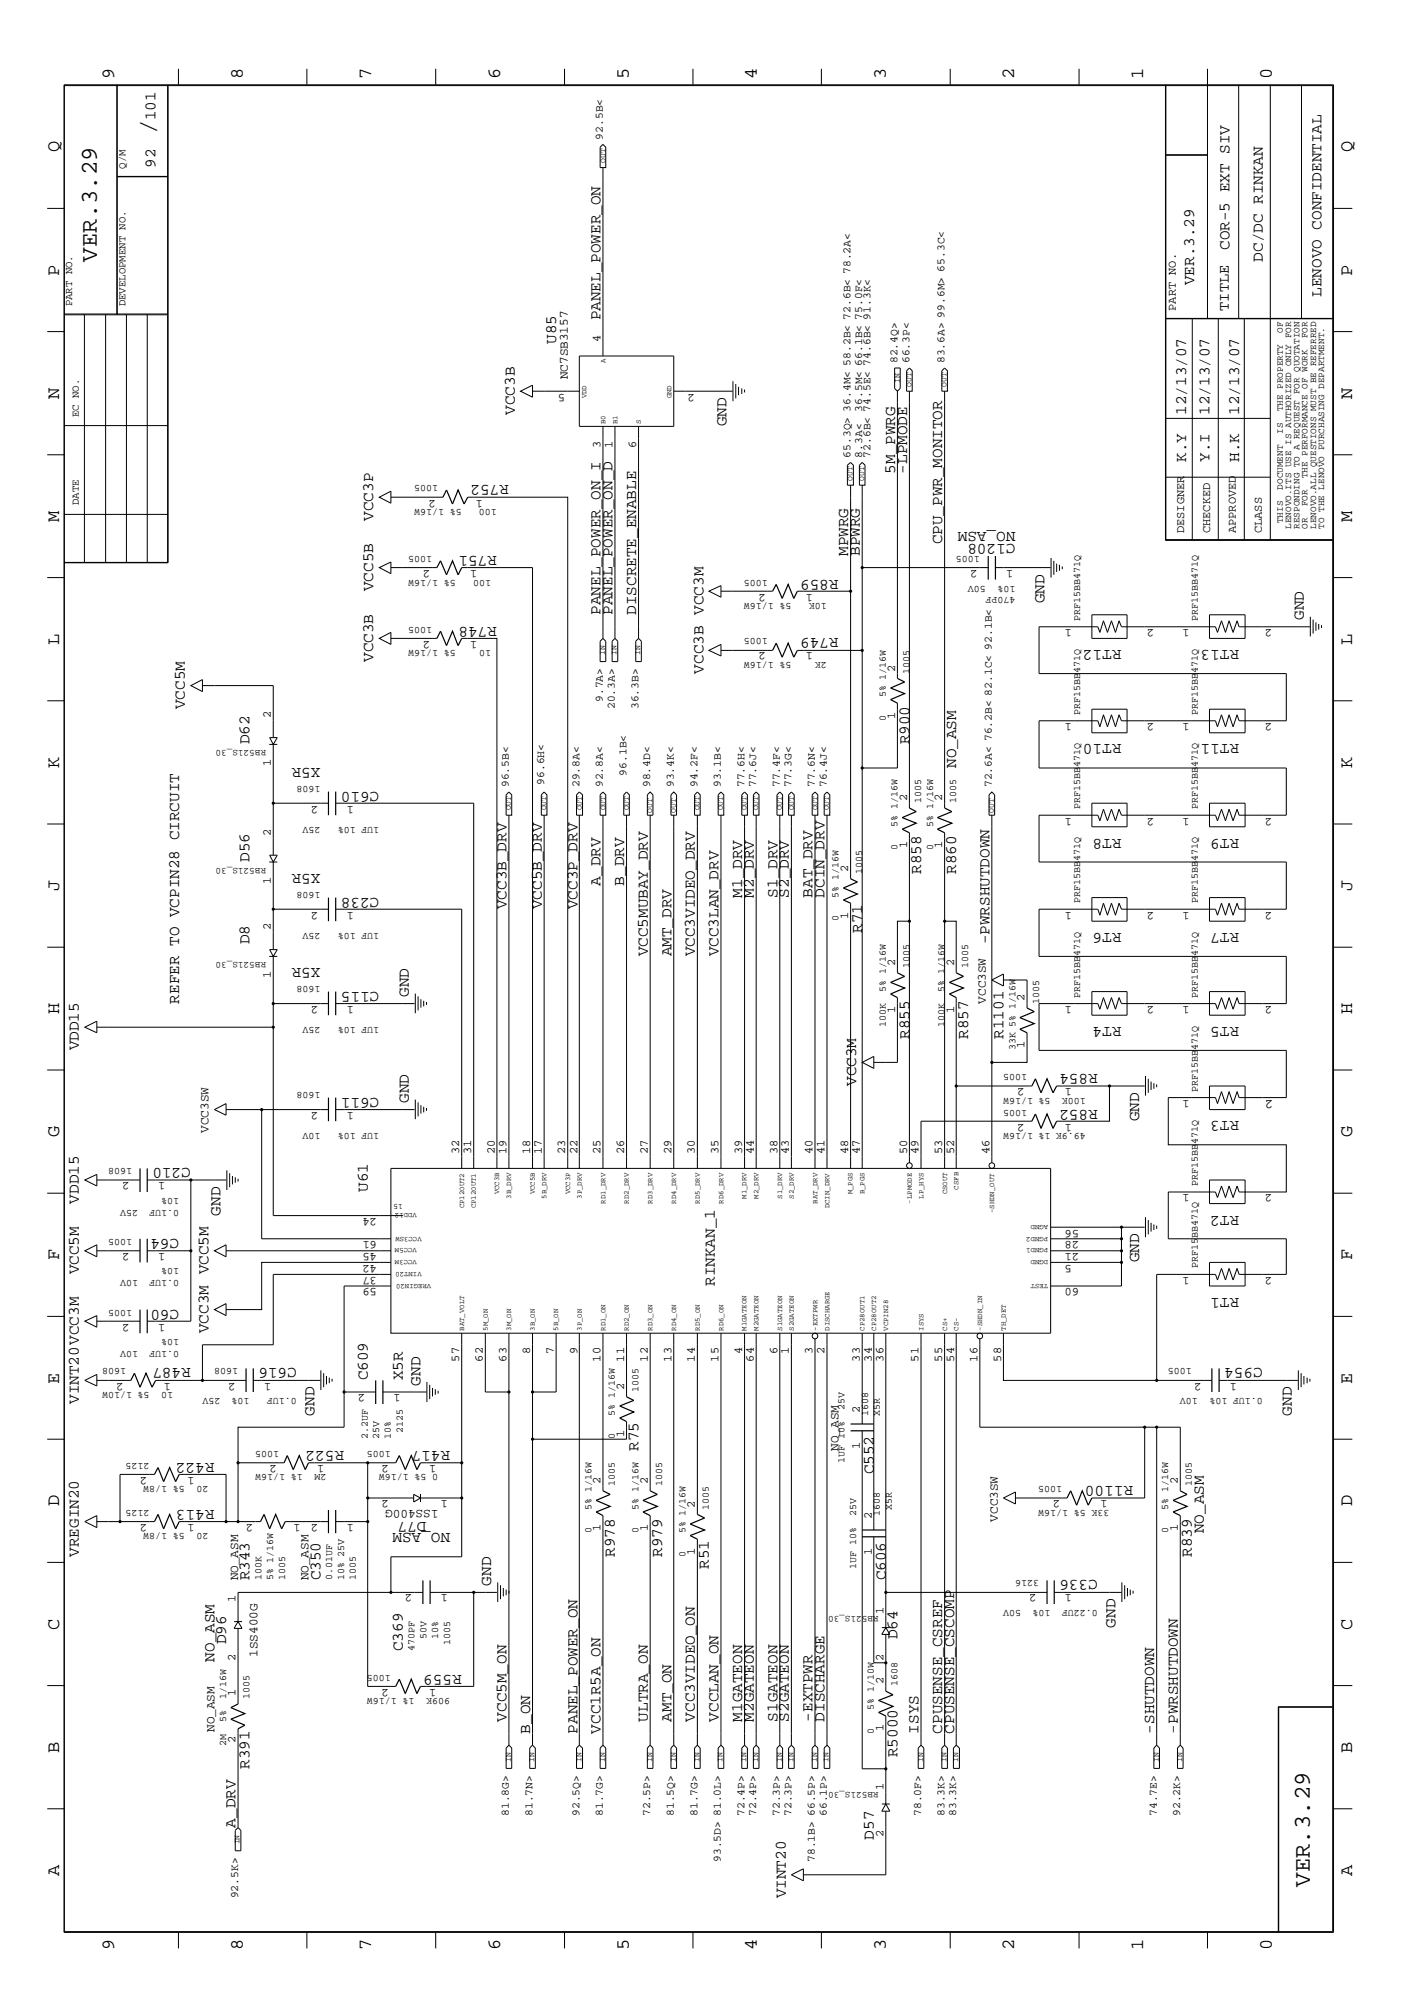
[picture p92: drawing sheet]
<svg xmlns="http://www.w3.org/2000/svg" width="300mm" height="423mm" viewBox="0 0 300 423" stroke-linecap="round" stroke-linejoin="round" font-family="sans-serif">
<defs><g id="words">
<text font-size="5.2" x="32.9" y="28.4" transform="rotate(-90 32.9 28.4)">/</text>
<g font-size="5.1">
<text x="20.5" y="55.4" transform="rotate(-90 20.5 55.4)">VER.3.29</text>
<text x="277.2" y="399.4" transform="rotate(-90 277.2 399.4)">VER.3.29</text>
</g>
<g font-size="4">
<text x="24.1" y="16.7" transform="rotate(-90 24.1 16.7)">9</text>
<text x="51.4" y="16.7" transform="rotate(-90 51.4 16.7)">8</text>
<text x="78.6" y="16.7" transform="rotate(-90 78.6 16.7)">7</text>
<text x="105.8" y="16.7" transform="rotate(-90 105.8 16.7)">6</text>
<text x="133.1" y="16.7" transform="rotate(-90 133.1 16.7)">5</text>
<text x="160.2" y="16.7" transform="rotate(-90 160.2 16.7)">4</text>
<text x="187.5" y="16.7" transform="rotate(-90 187.5 16.7)">3</text>
<text x="214.6" y="16.7" transform="rotate(-90 214.6 16.7)">2</text>
<text x="241.9" y="16.7" transform="rotate(-90 241.9 16.7)">1</text>
<text x="269.2" y="16.7" transform="rotate(-90 269.2 16.7)">0</text>
<text x="12.5" y="32.3" transform="rotate(-90 12.5 32.3)">Q</text>
<text x="286.2" y="32.3" transform="rotate(-90 286.2 32.3)">Q</text>
<text x="12.5" y="58.3" transform="rotate(-90 12.5 58.3)">P</text>
<text x="286.2" y="58.3" transform="rotate(-90 286.2 58.3)">P</text>
<text x="12.5" y="84.4" transform="rotate(-90 12.5 84.4)">N</text>
<text x="286.2" y="84.4" transform="rotate(-90 286.2 84.4)">N</text>
<text x="12.5" y="110.5" transform="rotate(-90 12.5 110.5)">M</text>
<text x="286.2" y="110.5" transform="rotate(-90 286.2 110.5)">M</text>
<text x="12.5" y="136.5" transform="rotate(-90 12.5 136.5)">L</text>
<text x="286.2" y="136.5" transform="rotate(-90 286.2 136.5)">L</text>
<text x="12.5" y="162.6" transform="rotate(-90 12.5 162.6)">K</text>
<text x="286.2" y="162.6" transform="rotate(-90 286.2 162.6)">K</text>
<text x="12.5" y="188.6" transform="rotate(-90 12.5 188.6)">J</text>
<text x="286.2" y="188.6" transform="rotate(-90 286.2 188.6)">J</text>
<text x="12.5" y="214.7" transform="rotate(-90 12.5 214.7)">H</text>
<text x="286.2" y="214.7" transform="rotate(-90 286.2 214.7)">H</text>
<text x="12.5" y="240.7" transform="rotate(-90 12.5 240.7)">G</text>
<text x="286.2" y="240.7" transform="rotate(-90 286.2 240.7)">G</text>
<text x="12.5" y="266.8" transform="rotate(-90 12.5 266.8)">F</text>
<text x="286.2" y="266.8" transform="rotate(-90 286.2 266.8)">F</text>
<text x="12.5" y="292.9" transform="rotate(-90 12.5 292.9)">E</text>
<text x="286.2" y="292.9" transform="rotate(-90 286.2 292.9)">E</text>
<text x="12.5" y="318.9" transform="rotate(-90 12.5 318.9)">D</text>
<text x="286.2" y="318.9" transform="rotate(-90 286.2 318.9)">D</text>
<text x="12.5" y="344.9" transform="rotate(-90 12.5 344.9)">C</text>
<text x="286.2" y="344.9" transform="rotate(-90 286.2 344.9)">C</text>
<text x="12.5" y="371" transform="rotate(-90 12.5 371)">B</text>
<text x="286.2" y="371" transform="rotate(-90 286.2 371)">B</text>
<text x="12.5" y="397" transform="rotate(-90 12.5 397)">A</text>
<text x="286.2" y="397" transform="rotate(-90 286.2 397)">A</text>
<text x="24.1" y="412.7" transform="rotate(-90 24.1 412.7)">9</text>
<text x="51.4" y="412.7" transform="rotate(-90 51.4 412.7)">8</text>
<text x="78.6" y="412.7" transform="rotate(-90 78.6 412.7)">7</text>
<text x="105.8" y="412.7" transform="rotate(-90 105.8 412.7)">6</text>
<text x="133.1" y="412.7" transform="rotate(-90 133.1 412.7)">5</text>
<text x="160.2" y="412.7" transform="rotate(-90 160.2 412.7)">4</text>
<text x="187.5" y="412.7" transform="rotate(-90 187.5 412.7)">3</text>
<text x="214.6" y="412.7" transform="rotate(-90 214.6 412.7)">2</text>
<text x="241.9" y="412.7" transform="rotate(-90 241.9 412.7)">1</text>
<text x="269.2" y="412.7" transform="rotate(-90 269.2 412.7)">0</text>
</g>
<g font-size="3.4">
<text x="32.9" y="25.5" transform="rotate(-90 32.9 25.5)">101</text>
<text x="32.9" y="35.5" transform="rotate(-90 32.9 35.5)">92</text>
<text x="260.2" y="52.9" transform="rotate(-90 260.2 52.9)">COR-5 EXT SIV</text>
<text x="267.2" y="55.4" transform="rotate(-90 267.2 55.4)">DC/DC RINKAN</text>
<text x="252.7" y="60.4" transform="rotate(-90 252.7 60.4)">VER.3.29</text>
<text x="279.7" y="62.8" transform="rotate(-90 279.7 62.8)">LENOVO CONFIDENTIAL</text>
<text x="127.1" y="67.8" transform="rotate(-90 127.1 67.8)">PANEL_POWER_ON</text>
<text x="117.7" y="72.8" transform="rotate(-90 117.7 72.8)">U85</text>
<text x="109" y="87.8" transform="rotate(-90 109 87.8)">VCC3B</text>
<text x="251" y="87.8" transform="rotate(-90 251 87.8)">12/13/07</text>
<text x="255.9" y="87.8" transform="rotate(-90 255.9 87.8)">12/13/07</text>
<text x="262.2" y="87.8" transform="rotate(-90 262.2 87.8)">12/13/07</text>
<text x="153.8" y="90.3" transform="rotate(-90 153.8 90.3)">GND</text>
<text x="189.4" y="100.2" transform="rotate(-90 189.4 100.2)">5M_PWRG</text>
<text x="191.9" y="100.2" transform="rotate(-90 191.9 100.2)">-LPMODE</text>
<text x="251" y="97.8" transform="rotate(-90 251 97.8)">K.Y</text>
<text x="255.9" y="97.8" transform="rotate(-90 255.9 97.8)">Y.I</text>
<text x="262.2" y="97.8" transform="rotate(-90 262.2 97.8)">H.K</text>
<text x="107.7" y="102.7" transform="rotate(-180 107.7 102.7)">R752</text>
<text x="79" y="110.2" transform="rotate(-90 79 110.2)">VCC3P</text>
<text x="214.9" y="112.7" transform="rotate(-180 214.9 112.7)">NO_ASM</text>
<text x="105.2" y="117.7" transform="rotate(-180 105.2 117.7)">R751</text>
<text x="179.5" y="117.7" transform="rotate(-90 179.5 117.7)">MPWRG</text>
<text x="181.9" y="117.7" transform="rotate(-90 181.9 117.7)">BPWRG</text>
<text x="199.4" y="115.2" transform="rotate(-90 199.4 115.2)">CPU_PWR_MONITOR</text>
<text x="214.9" y="115.2" transform="rotate(-180 214.9 115.2)">C1208</text>
<text x="79" y="125.1" transform="rotate(-90 79 125.1)">VCC5B</text>
<text x="177.5" y="122.7" transform="rotate(-180 177.5 122.7)">R859</text>
<text x="127.1" y="130.1" transform="rotate(-90 127.1 130.1)">PANEL_POWER_ON_I</text>
<text x="129.6" y="130.1" transform="rotate(-90 129.6 130.1)">PANEL_POWER_ON_D</text>
<text x="134.6" y="130.1" transform="rotate(-90 134.6 130.1)">DISCRETE_ENABLE</text>
<text x="221.1" y="127.7" transform="rotate(-90 221.1 127.7)">GND</text>
<text x="275.9" y="131.2" transform="rotate(-90 275.9 131.2)">GND</text>
<text x="105.2" y="132.7" transform="rotate(-180 105.2 132.7)">R748</text>
<text x="177.5" y="135.1" transform="rotate(-180 177.5 135.1)">R749</text>
<text x="237.3" y="137.7" transform="rotate(-180 237.3 137.7)">RT12</text>
<text x="262.2" y="137.7" transform="rotate(-180 262.2 137.7)">RT13</text>
<text x="79" y="140.1" transform="rotate(-90 79 140.1)">VCC3B</text>
<text x="148.8" y="142.6" transform="rotate(-90 148.8 142.6)">VCC3B VCC3M</text>
<text x="39.1" y="150.1" transform="rotate(-90 39.1 150.1)">VCC5M</text>
<text x="52.8" y="157.6" transform="rotate(-90 52.8 157.6)">D62</text>
<text x="192.4" y="157.6" transform="rotate(-90 192.4 157.6)">R900</text>
<text x="237.3" y="157.6" transform="rotate(-180 237.3 157.6)">RT10</text>
<text x="262.2" y="157.6" transform="rotate(-180 262.2 157.6)">RT11</text>
<text x="67.8" y="162.6" transform="rotate(-180 67.8 162.6)">X5R</text>
<text x="80.3" y="167.6" transform="rotate(-180 80.3 167.6)">C610</text>
<text x="202.4" y="162.6" transform="rotate(-90 202.4 162.6)">NO_ASM</text>
<text x="237.3" y="177.5" transform="rotate(-180 237.3 177.5)">RT8</text>
<text x="262.2" y="177.5" transform="rotate(-180 262.2 177.5)">RT9</text>
<text x="52.8" y="182.5" transform="rotate(-90 52.8 182.5)">D56</text>
<text x="67.8" y="185" transform="rotate(-180 67.8 185)">X5R</text>
<text x="194.9" y="185" transform="rotate(-90 194.9 185)">R858</text>
<text x="202.4" y="185" transform="rotate(-90 202.4 185)">R860</text>
<text x="80.3" y="190" transform="rotate(-180 80.3 190)">C238</text>
<text x="127.1" y="187.5" transform="rotate(-90 127.1 187.5)">A_DRV</text>
<text x="132.1" y="187.5" transform="rotate(-90 132.1 187.5)">B_DRV</text>
<text x="157.1" y="190" transform="rotate(-90 157.1 190)">M1_DRV</text>
<text x="159.5" y="190" transform="rotate(-90 159.5 190)">M2_DRV</text>
<text x="164.5" y="190" transform="rotate(-90 164.5 190)">S1_DRV</text>
<text x="167" y="190" transform="rotate(-90 167 190)">S2_DRV</text>
<text x="172" y="190" transform="rotate(-90 172 190)">BAT_DRV</text>
<text x="174.5" y="190" transform="rotate(-90 174.5 190)">DCIN_DRV</text>
<text x="107.2" y="192.4" transform="rotate(-90 107.2 192.4)">VCC3B_DRV</text>
<text x="114.6" y="192.4" transform="rotate(-90 114.6 192.4)">VCC5B_DRV</text>
<text x="122.2" y="192.4" transform="rotate(-90 122.2 192.4)">VCC3P_DRV</text>
<text x="182.5" y="197.4" transform="rotate(-90 182.5 197.4)">R71</text>
<text x="237.3" y="197.4" transform="rotate(-180 237.3 197.4)">RT6</text>
<text x="262.2" y="197.4" transform="rotate(-180 262.2 197.4)">RT7</text>
<text x="52.8" y="199.9" transform="rotate(-90 52.8 199.9)">D8</text>
<text x="137.1" y="202.4" transform="rotate(-90 137.1 202.4)">VCC5MUBAY_DRV</text>
<text x="142.1" y="202.4" transform="rotate(-90 142.1 202.4)">AMT_DRV</text>
<text x="147.1" y="202.4" transform="rotate(-90 147.1 202.4)">VCC3VIDEO_DRV</text>
<text x="152.1" y="202.4" transform="rotate(-90 152.1 202.4)">VCC3LAN_DRV</text>
<text x="209.4" y="199.9" transform="rotate(-90 209.4 199.9)">-PWRSHUTDOWN</text>
<text x="67.8" y="204.9" transform="rotate(-180 67.8 204.9)">X5R</text>
<text x="80.3" y="209.9" transform="rotate(-180 80.3 209.9)">C115</text>
<text x="37.9" y="212.4" transform="rotate(-90 37.9 212.4)">REFER TO VCPIN28 CIRCUIT</text>
<text x="86.5" y="211" transform="rotate(-90 86.5 211)">GND</text>
<text x="192.4" y="219.9" transform="rotate(-90 192.4 219.9)">R855</text>
<text x="204.9" y="219.9" transform="rotate(-90 204.9 219.9)">R857</text>
<text x="212.3" y="219.9" transform="rotate(-90 212.3 219.9)">R1101</text>
<text x="237.3" y="217.4" transform="rotate(-180 237.3 217.4)">RT4</text>
<text x="262.2" y="217.4" transform="rotate(-180 262.2 217.4)">RT5</text>
<text x="16.7" y="222.3" transform="rotate(-90 16.7 222.3)">VDD15</text>
<text x="232.3" y="227.3" transform="rotate(-180 232.3 227.3)">R854</text>
<text x="80.3" y="232.3" transform="rotate(-180 80.3 232.3)">C611</text>
<text x="86.5" y="233.4" transform="rotate(-90 86.5 233.4)">GND</text>
<text x="181.2" y="229.9" transform="rotate(-90 181.2 229.9)">VCC3M</text>
<text x="232.3" y="234.9" transform="rotate(-180 232.3 234.9)">R852</text>
<text x="241" y="237.3" transform="rotate(-90 241 237.3)">GND</text>
<text x="262.2" y="237.3" transform="rotate(-180 262.2 237.3)">RT3</text>
<text x="40.4" y="247.3" transform="rotate(-180 40.4 247.3)">C210</text>
<text x="16.7" y="254.8" transform="rotate(-90 16.7 254.8)">VDD15</text>
<text x="46.7" y="257.3" transform="rotate(-90 46.7 257.3)">GND</text>
<text x="77.8" y="252.3" transform="rotate(-90 77.8 252.3)">U61</text>
<text x="262.2" y="257.3" transform="rotate(-180 262.2 257.3)">RT2</text>
<text x="37.9" y="262.2" transform="rotate(-180 37.9 262.2)">C64</text>
<text x="16.7" y="269.7" transform="rotate(-90 16.7 269.7)">VCC5M</text>
<text x="241" y="267.2" transform="rotate(-90 241 267.2)">GND</text>
<text x="151.3" y="272.2" transform="rotate(-90 151.3 272.2)">RINKAN_1</text>
<text x="262.2" y="274.7" transform="rotate(-180 262.2 274.7)">RT1</text>
<text x="37.9" y="277.2" transform="rotate(-180 37.9 277.2)">C60</text>
<text x="44.1" y="282.2" transform="rotate(-90 44.1 282.2)">VCC3M VCC5M</text>
<text x="40.4" y="289.6" transform="rotate(-180 40.4 289.6)">R487</text>
<text x="62.8" y="289.6" transform="rotate(-180 62.8 289.6)">C616</text>
<text x="77.8" y="292.2" transform="rotate(-90 77.8 292.2)">C609</text>
<text x="85.3" y="292.2" transform="rotate(-90 85.3 292.2)">X5R</text>
<text x="89" y="293.3" transform="rotate(-90 89 293.3)">GND</text>
<text x="267.2" y="289.6" transform="rotate(-180 267.2 289.6)">C954</text>
<text x="16.7" y="297.2" transform="rotate(-90 16.7 297.2)">VINT20VCC3M</text>
<text x="66.5" y="299.6" transform="rotate(-90 66.5 299.6)">GND</text>
<text x="273.4" y="299.6" transform="rotate(-90 273.4 299.6)">GND</text>
<text x="45.4" y="309.6" transform="rotate(-180 45.4 309.6)">R422</text>
<text x="72.8" y="307.1" transform="rotate(-180 72.8 307.1)">R522</text>
<text x="95.2" y="307.1" transform="rotate(-180 95.2 307.1)">R417</text>
<text x="135.1" y="307.1" transform="rotate(-90 135.1 307.1)">R75</text>
<text x="184.9" y="312.1" transform="rotate(-90 184.9 312.1)">C552</text>
<text x="239.8" y="314.6" transform="rotate(-180 239.8 314.6)">R1100</text>
<text x="45.4" y="319.6" transform="rotate(-180 45.4 319.6)">R413</text>
<text x="90.3" y="322.1" transform="rotate(-180 90.3 322.1)">D77</text>
<text x="16.7" y="329.5" transform="rotate(-90 16.7 329.5)">VREGIN20</text>
<text x="95.3" y="324.5" transform="rotate(-180 95.3 324.5)">NO_ASM</text>
<text x="130.1" y="329.5" transform="rotate(-90 130.1 329.5)">R978</text>
<text x="140.1" y="329.5" transform="rotate(-90 140.1 329.5)">R979</text>
<text x="252.2" y="329.5" transform="rotate(-90 252.2 329.5)">R839</text>
<text x="254.8" y="324.5" transform="rotate(-90 254.8 324.5)">NO_ASM</text>
<text x="52.8" y="334.5" transform="rotate(-90 52.8 334.5)">R343</text>
<text x="67.8" y="334.5" transform="rotate(-90 67.8 334.5)">C350</text>
<text x="104" y="335.6" transform="rotate(-90 104 335.6)">GND</text>
<text x="150" y="332.1" transform="rotate(-90 150 332.1)">R51</text>
<text x="187.5" y="334.5" transform="rotate(-90 187.5 334.5)">C606</text>
<text x="232.3" y="334.5" transform="rotate(-180 232.3 334.5)">C336</text>
<text x="189.9" y="347" transform="rotate(-90 189.9 347)">D64</text>
<text x="236.1" y="344.5" transform="rotate(-90 236.1 344.5)">GND</text>
<text x="45.4" y="351.7" transform="rotate(-90 45.4 351.7)">NO_ASM</text>
<text x="47.8" y="348.1" transform="rotate(-90 47.8 348.1)">D96</text>
<text x="85.3" y="349.5" transform="rotate(-90 85.3 349.5)">C369</text>
<text x="97.7" y="354.5" transform="rotate(-180 97.7 354.5)">R559</text>
<text x="107.2" y="364.4" transform="rotate(-90 107.2 364.4)">VCC5M_ON</text>
<text x="137.1" y="364.4" transform="rotate(-90 137.1 364.4)">ULTRA_ON</text>
<text x="142.1" y="364.4" transform="rotate(-90 142.1 364.4)">AMT_ON</text>
<text x="147.1" y="364.4" transform="rotate(-90 147.1 364.4)">VCC3VIDEO_ON</text>
<text x="152.1" y="364.4" transform="rotate(-90 152.1 364.4)">VCCLAN_ON</text>
<text x="157.1" y="364.4" transform="rotate(-90 157.1 364.4)">M1GATEON</text>
<text x="159.5" y="364.4" transform="rotate(-90 159.5 364.4)">M2GATEON</text>
<text x="164.5" y="364.4" transform="rotate(-90 164.5 364.4)">S1GATEON</text>
<text x="167" y="364.4" transform="rotate(-90 167 364.4)">S2GATEON</text>
<text x="172" y="364.4" transform="rotate(-90 172 364.4)">-EXTPWR</text>
<text x="174.5" y="364.4" transform="rotate(-90 174.5 364.4)">DISCHARGE</text>
<text x="112.2" y="366.9" transform="rotate(-90 112.2 366.9)">B_ON</text>
<text x="122.2" y="366.9" transform="rotate(-90 122.2 366.9)">PANEL_POWER_ON</text>
<text x="127.1" y="366.9" transform="rotate(-90 127.1 366.9)">VCC1R5A_ON</text>
<text x="189.9" y="371.9" transform="rotate(-90 189.9 371.9)">R5000</text>
<text x="194.4" y="366.9" transform="rotate(-90 194.4 366.9)">ISYS</text>
<text x="199.4" y="366.9" transform="rotate(-90 199.4 366.9)">CPUSENSE_CSREF</text>
<text x="201.9" y="366.9" transform="rotate(-90 201.9 366.9)">CPUSENSE_CSCOMP</text>
<text x="244.3" y="366.9" transform="rotate(-90 244.3 366.9)">-SHUTDOWN</text>
<text x="249.3" y="366.9" transform="rotate(-90 249.3 366.9)">-PWRSHUTDOWN</text>
<text x="52.8" y="374.4" transform="rotate(-90 52.8 374.4)">R391</text>
<text x="49.9" y="386.8" transform="rotate(-90 49.9 386.8)">A_DRV</text>
<text x="184.9" y="389.4" transform="rotate(-90 184.9 389.4)">D57</text>
<text x="166.3" y="401.8" transform="rotate(-90 166.3 401.8)">VINT20</text>
</g>
<text font-size="3.2" x="260" y="65.8" transform="rotate(-90 260 65.8)">TITLE</text>
<text font-size="2.8" x="269.4" y="232.8" transform="rotate(-180 269.4 232.8)">2</text>
<g font-size="2.7">
<text x="120.1" y="80.3" transform="rotate(-90 120.1 80.3)">NC7SB3157</text>
<text x="208.6" y="212.4" transform="rotate(-90 208.6 212.4)">VCC3SW</text>
<text x="44.1" y="239.8" transform="rotate(-90 44.1 239.8)">VCC3SW</text>
<text x="177.5" y="307.1" transform="rotate(-90 177.5 307.1)">NO_ASM</text>
<text x="92.8" y="319.6" transform="rotate(-180 92.8 319.6)">1SS400G</text>
<text x="211.2" y="322.1" transform="rotate(-90 211.2 322.1)">VCC3SW</text>
<text x="50.4" y="334.5" transform="rotate(-90 50.4 334.5)">NO_ASM</text>
<text x="65.3" y="334.5" transform="rotate(-90 65.3 334.5)">NO_ASM</text>
<text x="54.5" y="350.7" transform="rotate(-90 54.5 350.7)">1SS400G</text>
<text x="45.4" y="366.6" transform="rotate(-90 45.4 366.6)">NO_ASM</text>
</g>
<g font-size="2.5">
<text x="248.8" y="65.8" transform="rotate(-90 248.8 65.8)">PART NO.</text>
<text x="127.1" y="72.3" transform="rotate(-90 127.1 72.3)">4</text>
<text x="119.6" y="83.3" transform="rotate(-180 119.6 83.3)">5</text>
<text x="147.1" y="83.3" transform="rotate(-180 147.1 83.3)">2</text>
<text x="127.1" y="94.8" transform="rotate(-90 127.1 94.8)">3</text>
<text x="129.6" y="94.8" transform="rotate(-90 129.6 94.8)">1</text>
<text x="134.6" y="94.8" transform="rotate(-90 134.6 94.8)">6</text>
<text x="92.2" y="105.7" transform="rotate(-180 92.2 105.7)">2</text>
<text x="102.2" y="105.7" transform="rotate(-180 102.2 105.7)">1</text>
<text x="250.6" y="112.9" transform="rotate(-90 250.6 112.9)">DESIGNER</text>
<text x="256.1" y="112.9" transform="rotate(-90 256.1 112.9)">CHECKED</text>
<text x="261.5" y="112.9" transform="rotate(-90 261.5 112.9)">APPROVED</text>
<text x="267" y="112.9" transform="rotate(-90 267 112.9)">CLASS</text>
<text x="91" y="120.7" transform="rotate(-180 91 120.7)">2</text>
<text x="101" y="120.7" transform="rotate(-180 101 120.7)">1</text>
<text x="162.1" y="125.6" transform="rotate(-180 162.1 125.6)">2</text>
<text x="172" y="125.6" transform="rotate(-180 172 125.6)">1</text>
<text x="206.8" y="120.7" transform="rotate(-180 206.8 120.7)">2</text>
<text x="214.4" y="120.7" transform="rotate(-180 214.4 120.7)">1</text>
<text x="91" y="135.6" transform="rotate(-180 91 135.6)">2</text>
<text x="101" y="135.6" transform="rotate(-180 101 135.6)">1</text>
<text x="226.8" y="133.2" transform="rotate(-180 226.8 133.2)">1</text>
<text x="244.3" y="133.2" transform="rotate(-180 244.3 133.2)">2</text>
<text x="251.7" y="133.2" transform="rotate(-180 251.7 133.2)">1</text>
<text x="269.2" y="133.2" transform="rotate(-180 269.2 133.2)">2</text>
<text x="162.1" y="138.1" transform="rotate(-180 162.1 138.1)">2</text>
<text x="172" y="138.1" transform="rotate(-180 172 138.1)">1</text>
<text x="189.4" y="142.2" transform="rotate(-90 189.4 142.2)">2</text>
<text x="57.3" y="152.1" transform="rotate(-90 57.3 152.1)">2</text>
<text x="189.4" y="152.1" transform="rotate(-90 189.4 152.1)">1</text>
<text x="226.8" y="153.1" transform="rotate(-180 226.8 153.1)">1</text>
<text x="244.3" y="153.1" transform="rotate(-180 244.3 153.1)">2</text>
<text x="251.7" y="153.1" transform="rotate(-180 251.7 153.1)">1</text>
<text x="269.2" y="153.1" transform="rotate(-180 269.2 153.1)">2</text>
<text x="57.3" y="162.1" transform="rotate(-90 57.3 162.1)">1</text>
<text x="67.3" y="170.5" transform="rotate(-180 67.3 170.5)">2</text>
<text x="74.8" y="170.5" transform="rotate(-180 74.8 170.5)">1</text>
<text x="191.9" y="169.5" transform="rotate(-90 191.9 169.5)">2</text>
<text x="199.4" y="169.5" transform="rotate(-90 199.4 169.5)">2</text>
<text x="226.8" y="173.1" transform="rotate(-180 226.8 173.1)">1</text>
<text x="244.3" y="173.1" transform="rotate(-180 244.3 173.1)">2</text>
<text x="251.7" y="173.1" transform="rotate(-180 251.7 173.1)">1</text>
<text x="269.2" y="173.1" transform="rotate(-180 269.2 173.1)">2</text>
<text x="57.3" y="177" transform="rotate(-90 57.3 177)">2</text>
<text x="191.9" y="179.5" transform="rotate(-90 191.9 179.5)">1</text>
<text x="199.4" y="179.5" transform="rotate(-90 199.4 179.5)">1</text>
<text x="179.5" y="184.5" transform="rotate(-90 179.5 184.5)">2</text>
<text x="57.3" y="187" transform="rotate(-90 57.3 187)">1</text>
<text x="57.3" y="196.9" transform="rotate(-90 57.3 196.9)">2</text>
<text x="67.3" y="193" transform="rotate(-180 67.3 193)">2</text>
<text x="74.8" y="193" transform="rotate(-180 74.8 193)">1</text>
<text x="179.5" y="194.5" transform="rotate(-90 179.5 194.5)">1</text>
<text x="226.8" y="193" transform="rotate(-180 226.8 193)">1</text>
<text x="244.3" y="193" transform="rotate(-180 244.3 193)">2</text>
<text x="251.7" y="193" transform="rotate(-180 251.7 193)">1</text>
<text x="269.2" y="193" transform="rotate(-180 269.2 193)">2</text>
<text x="57.3" y="206.9" transform="rotate(-90 57.3 206.9)">1</text>
<text x="189.4" y="204.4" transform="rotate(-90 189.4 204.4)">2</text>
<text x="201.9" y="204.4" transform="rotate(-90 201.9 204.4)">2</text>
<text x="67.3" y="212.9" transform="rotate(-180 67.3 212.9)">2</text>
<text x="74.8" y="212.9" transform="rotate(-180 74.8 212.9)">1</text>
<text x="189.4" y="214.5" transform="rotate(-90 189.4 214.5)">1</text>
<text x="201.9" y="214.5" transform="rotate(-90 201.9 214.5)">1</text>
<text x="216.8" y="211.9" transform="rotate(-90 216.8 211.9)">2</text>
<text x="226.8" y="212.9" transform="rotate(-180 226.8 212.9)">1</text>
<text x="244.3" y="212.9" transform="rotate(-180 244.3 212.9)">2</text>
<text x="251.7" y="212.9" transform="rotate(-180 251.7 212.9)">1</text>
<text x="269.2" y="212.9" transform="rotate(-180 269.2 212.9)">2</text>
<text x="216.8" y="221.9" transform="rotate(-90 216.8 221.9)">1</text>
<text x="216.8" y="230.4" transform="rotate(-180 216.8 230.4)">2</text>
<text x="226.8" y="230.4" transform="rotate(-180 226.8 230.4)">1</text>
<text x="251.7" y="232.8" transform="rotate(-180 251.7 232.8)">1</text>
<text x="67.3" y="235.3" transform="rotate(-180 67.3 235.3)">2</text>
<text x="74.8" y="235.3" transform="rotate(-180 74.8 235.3)">1</text>
<text x="216.8" y="237.8" transform="rotate(-180 216.8 237.8)">2</text>
<text x="226.8" y="237.8" transform="rotate(-180 226.8 237.8)">1</text>
<text x="97.2" y="244.3" transform="rotate(-90 97.2 244.3)">32</text>
<text x="99.7" y="244.3" transform="rotate(-90 99.7 244.3)">31</text>
<text x="104.7" y="244.3" transform="rotate(-90 104.7 244.3)">20</text>
<text x="107.2" y="244.3" transform="rotate(-90 107.2 244.3)">19</text>
<text x="112.2" y="244.3" transform="rotate(-90 112.2 244.3)">18</text>
<text x="114.6" y="244.3" transform="rotate(-90 114.6 244.3)">17</text>
<text x="119.6" y="244.3" transform="rotate(-90 119.6 244.3)">23</text>
<text x="122.2" y="244.3" transform="rotate(-90 122.2 244.3)">22</text>
<text x="127.1" y="244.3" transform="rotate(-90 127.1 244.3)">25</text>
<text x="132.1" y="244.3" transform="rotate(-90 132.1 244.3)">26</text>
<text x="137.1" y="244.3" transform="rotate(-90 137.1 244.3)">27</text>
<text x="142.1" y="244.3" transform="rotate(-90 142.1 244.3)">29</text>
<text x="147.1" y="244.3" transform="rotate(-90 147.1 244.3)">30</text>
<text x="152.1" y="244.3" transform="rotate(-90 152.1 244.3)">35</text>
<text x="157.1" y="244.3" transform="rotate(-90 157.1 244.3)">39</text>
<text x="159.5" y="244.3" transform="rotate(-90 159.5 244.3)">44</text>
<text x="164.5" y="244.3" transform="rotate(-90 164.5 244.3)">38</text>
<text x="167" y="244.3" transform="rotate(-90 167 244.3)">43</text>
<text x="172" y="244.3" transform="rotate(-90 172 244.3)">40</text>
<text x="174.5" y="244.3" transform="rotate(-90 174.5 244.3)">41</text>
<text x="179.5" y="244.3" transform="rotate(-90 179.5 244.3)">48</text>
<text x="181.9" y="244.3" transform="rotate(-90 181.9 244.3)">47</text>
<text x="191.9" y="244.3" transform="rotate(-90 191.9 244.3)">50</text>
<text x="194.4" y="244.3" transform="rotate(-90 194.4 244.3)">49</text>
<text x="199.4" y="244.3" transform="rotate(-90 199.4 244.3)">53</text>
<text x="201.9" y="244.3" transform="rotate(-90 201.9 244.3)">52</text>
<text x="209.4" y="244.3" transform="rotate(-90 209.4 244.3)">46</text>
<text x="27.4" y="250.3" transform="rotate(-180 27.4 250.3)">2</text>
<text x="35" y="250.3" transform="rotate(-180 35 250.3)">1</text>
<text x="79.8" y="257.7" transform="rotate(-180 79.8 257.7)">24</text>
<text x="251.7" y="252.8" transform="rotate(-180 251.7 252.8)">1</text>
<text x="269.2" y="252.8" transform="rotate(-180 269.2 252.8)">2</text>
<text x="79.8" y="262.7" transform="rotate(-180 79.8 262.7)">61</text>
<text x="228.3" y="262.7" transform="rotate(-180 228.3 262.7)">28</text>
<text x="228.3" y="260.3" transform="rotate(-180 228.3 260.3)">56</text>
<text x="27.4" y="265.3" transform="rotate(-180 27.4 265.3)">2</text>
<text x="35" y="265.3" transform="rotate(-180 35 265.3)">1</text>
<text x="79.8" y="267.7" transform="rotate(-180 79.8 267.7)">42</text>
<text x="79.8" y="265.3" transform="rotate(-180 79.8 265.3)">45</text>
<text x="226.8" y="267.7" transform="rotate(-180 226.8 267.7)">5</text>
<text x="228.3" y="265.3" transform="rotate(-180 228.3 265.3)">21</text>
<text x="79.8" y="270.3" transform="rotate(-180 79.8 270.3)">37</text>
<text x="79.8" y="272.7" transform="rotate(-180 79.8 272.7)">59</text>
<text x="228.3" y="272.7" transform="rotate(-180 228.3 272.7)">60</text>
<text x="251.7" y="270.3" transform="rotate(-180 251.7 270.3)">1</text>
<text x="269.2" y="270.3" transform="rotate(-180 269.2 270.3)">2</text>
<text x="27.4" y="280.2" transform="rotate(-180 27.4 280.2)">2</text>
<text x="35" y="280.2" transform="rotate(-180 35 280.2)">1</text>
<text x="112.2" y="286.7" transform="rotate(-90 112.2 286.7)">8</text>
<text x="117.2" y="286.7" transform="rotate(-90 117.2 286.7)">7</text>
<text x="122.2" y="286.7" transform="rotate(-90 122.2 286.7)">9</text>
<text x="157.1" y="286.7" transform="rotate(-90 157.1 286.7)">4</text>
<text x="164.5" y="286.7" transform="rotate(-90 164.5 286.7)">6</text>
<text x="167" y="286.7" transform="rotate(-90 167 286.7)">1</text>
<text x="172" y="286.7" transform="rotate(-90 172 286.7)">3</text>
<text x="174.5" y="286.7" transform="rotate(-90 174.5 286.7)">2</text>
<text x="26.2" y="292.7" transform="rotate(-180 26.2 292.7)">2</text>
<text x="36.2" y="292.7" transform="rotate(-180 36.2 292.7)">1</text>
<text x="49.9" y="292.7" transform="rotate(-180 49.9 292.7)">2</text>
<text x="57.4" y="292.7" transform="rotate(-180 57.4 292.7)">1</text>
<text x="97.2" y="288.2" transform="rotate(-90 97.2 288.2)">57</text>
<text x="102.2" y="288.2" transform="rotate(-90 102.2 288.2)">62</text>
<text x="107.2" y="288.2" transform="rotate(-90 107.2 288.2)">63</text>
<text x="127.1" y="288.2" transform="rotate(-90 127.1 288.2)">10</text>
<text x="132.1" y="288.2" transform="rotate(-90 132.1 288.2)">11</text>
<text x="137.1" y="288.2" transform="rotate(-90 137.1 288.2)">12</text>
<text x="142.1" y="288.2" transform="rotate(-90 142.1 288.2)">13</text>
<text x="147.1" y="288.2" transform="rotate(-90 147.1 288.2)">14</text>
<text x="152.1" y="288.2" transform="rotate(-90 152.1 288.2)">15</text>
<text x="159.5" y="288.2" transform="rotate(-90 159.5 288.2)">64</text>
<text x="181.9" y="288.2" transform="rotate(-90 181.9 288.2)">33</text>
<text x="184.5" y="288.2" transform="rotate(-90 184.5 288.2)">34</text>
<text x="186.9" y="288.2" transform="rotate(-90 186.9 288.2)">36</text>
<text x="194.4" y="288.2" transform="rotate(-90 194.4 288.2)">51</text>
<text x="199.4" y="288.2" transform="rotate(-90 199.4 288.2)">55</text>
<text x="201.9" y="288.2" transform="rotate(-90 201.9 288.2)">54</text>
<text x="206.8" y="288.2" transform="rotate(-90 206.8 288.2)">16</text>
<text x="211.8" y="288.2" transform="rotate(-90 211.8 288.2)">58</text>
<text x="254.3" y="292.7" transform="rotate(-180 254.3 292.7)">2</text>
<text x="261.7" y="292.7" transform="rotate(-180 261.7 292.7)">1</text>
<text x="77.3" y="295.1" transform="rotate(-180 77.3 295.1)">2</text>
<text x="84.8" y="295.1" transform="rotate(-180 84.8 295.1)">1</text>
<text x="132.1" y="294.1" transform="rotate(-90 132.1 294.1)">2</text>
<text x="181.9" y="299.1" transform="rotate(-90 181.9 299.1)">2</text>
<text x="132.1" y="304.1" transform="rotate(-90 132.1 304.1)">1</text>
<text x="58.6" y="310.1" transform="rotate(-180 58.6 310.1)">2</text>
<text x="68.6" y="310.1" transform="rotate(-180 68.6 310.1)">1</text>
<text x="82.3" y="310.1" transform="rotate(-180 82.3 310.1)">2</text>
<text x="92.3" y="310.1" transform="rotate(-180 92.3 310.1)">1</text>
<text x="181.9" y="306.7" transform="rotate(-90 181.9 306.7)">1</text>
<text x="31.2" y="312.6" transform="rotate(-180 31.2 312.6)">2</text>
<text x="41.1" y="312.6" transform="rotate(-180 41.1 312.6)">1</text>
<text x="82.3" y="317.6" transform="rotate(-180 82.3 317.6)">2</text>
<text x="94.7" y="317.6" transform="rotate(-180 94.7 317.6)">1</text>
<text x="127.1" y="314.1" transform="rotate(-90 127.1 314.1)">2</text>
<text x="137.1" y="314.1" transform="rotate(-90 137.1 314.1)">2</text>
<text x="224.4" y="317.6" transform="rotate(-180 224.4 317.6)">2</text>
<text x="234.4" y="317.6" transform="rotate(-180 234.4 317.6)">1</text>
<text x="249.3" y="314.1" transform="rotate(-90 249.3 314.1)">2</text>
<text x="31.2" y="322.6" transform="rotate(-180 31.2 322.6)">2</text>
<text x="41.1" y="322.6" transform="rotate(-180 41.1 322.6)">1</text>
<text x="53.6" y="322.6" transform="rotate(-180 53.6 322.6)">2</text>
<text x="63.6" y="322.6" transform="rotate(-180 63.6 322.6)">1</text>
<text x="67.3" y="322.6" transform="rotate(-180 67.3 322.6)">2</text>
<text x="74.8" y="322.6" transform="rotate(-180 74.8 322.6)">1</text>
<text x="147.1" y="319.1" transform="rotate(-90 147.1 319.1)">2</text>
<text x="184.5" y="321.6" transform="rotate(-90 184.5 321.6)">2</text>
<text x="127.1" y="324.1" transform="rotate(-90 127.1 324.1)">1</text>
<text x="137.1" y="324.1" transform="rotate(-90 137.1 324.1)">1</text>
<text x="147.1" y="329.1" transform="rotate(-90 147.1 329.1)">1</text>
<text x="184.5" y="329.1" transform="rotate(-90 184.5 329.1)">1</text>
<text x="249.3" y="324.1" transform="rotate(-90 249.3 324.1)">1</text>
<text x="49.9" y="339" transform="rotate(-90 49.9 339)">1</text>
<text x="87.2" y="337.5" transform="rotate(-180 87.2 337.5)">2</text>
<text x="94.7" y="337.5" transform="rotate(-180 94.7 337.5)">1</text>
<text x="186.9" y="341.5" transform="rotate(-90 186.9 341.5)">1</text>
<text x="219.4" y="337.5" transform="rotate(-180 219.4 337.5)">2</text>
<text x="226.8" y="337.5" transform="rotate(-180 226.8 337.5)">1</text>
<text x="49.9" y="351.5" transform="rotate(-90 49.9 351.5)">2</text>
<text x="186.9" y="351.5" transform="rotate(-90 186.9 351.5)">2</text>
<text x="49.9" y="359" transform="rotate(-90 49.9 359)">1</text>
<text x="82.3" y="357.5" transform="rotate(-180 82.3 357.5)">2</text>
<text x="92.3" y="357.5" transform="rotate(-180 92.3 357.5)">1</text>
<text x="186.9" y="356.4" transform="rotate(-90 186.9 356.4)">2</text>
<text x="49.9" y="369" transform="rotate(-90 49.9 369)">2</text>
<text x="186.9" y="366.4" transform="rotate(-90 186.9 366.4)">1</text>
<text x="186.9" y="378.9" transform="rotate(-90 186.9 378.9)">1</text>
<text x="186.9" y="388.9" transform="rotate(-90 186.9 388.9)">2</text>
</g>
<g font-size="2.4">
<text x="127.6" y="29.5" transform="rotate(-90 127.6 29.5)">92.5B&lt;</text>
<text x="189.9" y="76.9" transform="rotate(-90 189.9 76.9)">82.4Q&gt;</text>
<text x="192.4" y="76.9" transform="rotate(-90 192.4 76.9)">66.3P&lt;</text>
<text x="199.9" y="76.9" transform="rotate(-90 199.9 76.9)">83.6A&gt; 99.6M&gt; 65.3C&lt;</text>
<text x="182.5" y="87.1" transform="rotate(-90 182.5 87.1)">36.5M&lt; 66.1B&lt; 75.0F&lt;</text>
<text x="180" y="96.9" transform="rotate(-90 180 96.9)">65.3Q&gt; 36.4M&lt; 58.2B&lt; 72.6B&lt; 78.2A&lt;</text>
<text x="182.5" y="96.9" transform="rotate(-90 182.5 96.9)">8.3A&lt;</text>
<text x="184.2" y="96.9" transform="rotate(-90 184.2 96.9)">72.6B&lt; 74.5E&lt; 74.6B&lt; 91.3K&lt;</text>
<text x="127.6" y="148.6" transform="rotate(-90 127.6 148.6)">9.7A&gt;</text>
<text x="130.1" y="150.1" transform="rotate(-90 130.1 150.1)">20.3A&gt;</text>
<text x="135.1" y="150.1" transform="rotate(-90 135.1 150.1)">36.3B&gt;</text>
<text x="107.7" y="166.6" transform="rotate(-90 107.7 166.6)">96.5B&lt;</text>
<text x="115.1" y="166.1" transform="rotate(-90 115.1 166.1)">96.6H&lt;</text>
<text x="122.6" y="166.6" transform="rotate(-90 122.6 166.6)">29.8A&lt;</text>
<text x="127.6" y="166.6" transform="rotate(-90 127.6 166.6)">92.8A&lt;</text>
<text x="132.6" y="164.2" transform="rotate(-90 132.6 164.2)">96.1B&lt;</text>
<text x="137.6" y="166.6" transform="rotate(-90 137.6 166.6)">98.4D&lt;</text>
<text x="142.6" y="166.6" transform="rotate(-90 142.6 166.6)">93.4K&lt;</text>
<text x="147.6" y="166.6" transform="rotate(-90 147.6 166.6)">94.2F&lt;</text>
<text x="152.6" y="166.6" transform="rotate(-90 152.6 166.6)">93.1B&lt;</text>
<text x="157.6" y="166.6" transform="rotate(-90 157.6 166.6)">77.6H&lt;</text>
<text x="160" y="166.6" transform="rotate(-90 160 166.6)">77.6J&lt;</text>
<text x="165" y="166.6" transform="rotate(-90 165 166.6)">77.4F&lt;</text>
<text x="167.5" y="166.6" transform="rotate(-90 167.5 166.6)">77.3G&lt;</text>
<text x="172.5" y="166.6" transform="rotate(-90 172.5 166.6)">77.6N&lt;</text>
<text x="175" y="166.6" transform="rotate(-90 175 166.6)">76.4J&lt;</text>
<text x="209.9" y="166.6" transform="rotate(-90 209.9 166.6)">72.6A&lt; 76.2B&lt; 82.1C&lt; 92.1B&lt;</text>
<text x="107.7" y="384.4" transform="rotate(-90 107.7 384.4)">81.8G&gt;</text>
<text x="112.7" y="384.4" transform="rotate(-90 112.7 384.4)">81.7N&gt;</text>
<text x="122.6" y="384.4" transform="rotate(-90 122.6 384.4)">92.5Q&gt;</text>
<text x="127.6" y="384.4" transform="rotate(-90 127.6 384.4)">81.7G&gt;</text>
<text x="137.6" y="384.4" transform="rotate(-90 137.6 384.4)">72.5P&gt;</text>
<text x="142.6" y="384.4" transform="rotate(-90 142.6 384.4)">81.5Q&gt;</text>
<text x="147.6" y="384.4" transform="rotate(-90 147.6 384.4)">81.7G&gt;</text>
<text x="157.6" y="384.4" transform="rotate(-90 157.6 384.4)">72.4P&gt;</text>
<text x="160" y="384.4" transform="rotate(-90 160 384.4)">72.4P&gt;</text>
<text x="165" y="384.4" transform="rotate(-90 165 384.4)">72.3P&gt;</text>
<text x="167.5" y="384.4" transform="rotate(-90 167.5 384.4)">72.3P&gt;</text>
<text x="175" y="384.4" transform="rotate(-90 175 384.4)">66.1P&gt;</text>
<text x="194.9" y="384.4" transform="rotate(-90 194.9 384.4)">78.0F&gt;</text>
<text x="199.9" y="384.4" transform="rotate(-90 199.9 384.4)">83.3K&gt;</text>
<text x="202.4" y="384.4" transform="rotate(-90 202.4 384.4)">83.3K&gt;</text>
<text x="244.8" y="384.4" transform="rotate(-90 244.8 384.4)">74.7E&gt;</text>
<text x="249.8" y="384.4" transform="rotate(-90 249.8 384.4)">92.2K&gt;</text>
<text x="152.6" y="394.1" transform="rotate(-90 152.6 394.1)">93.5D&gt; 81.0L&gt;</text>
<text x="172.5" y="394.1" transform="rotate(-90 172.5 394.1)">78.1B&gt; 66.5P&gt;</text>
<text x="50.4" y="401.8" transform="rotate(-90 50.4 401.8)">92.5K&gt;</text>
</g>
<g font-size="2.3">
<text x="26.6" y="35.7" transform="rotate(-90 26.6 35.7)">Q/M</text>
<text x="15.2" y="64.9" transform="rotate(-90 15.2 64.9)">PART NO.</text>
<text x="26.6" y="64.9" transform="rotate(-90 26.6 64.9)">DEVELOPMENT NO.</text>
<text x="16.7" y="88.3" transform="rotate(-90 16.7 88.3)">EC NO.</text>
<text x="16.7" y="106.9" transform="rotate(-90 16.7 106.9)">DATE</text>
</g>
<g font-size="2.1">
<text x="92.7" y="102.7" transform="rotate(-180 92.7 102.7)">1005</text>
<text x="97.7" y="107.7" transform="rotate(-180 97.7 107.7)">5% 1/16W</text>
<text x="105.2" y="107.7" transform="rotate(-180 105.2 107.7)">100</text>
<text x="91.4" y="117.7" transform="rotate(-180 91.4 117.7)">1005</text>
<text x="207.3" y="117.7" transform="rotate(-180 207.3 117.7)">1005</text>
<text x="96.4" y="122.7" transform="rotate(-180 96.4 122.7)">5% 1/16W</text>
<text x="104" y="122.7" transform="rotate(-180 104 122.7)">100</text>
<text x="162.5" y="122.7" transform="rotate(-180 162.5 122.7)">1005</text>
<text x="208.6" y="124" transform="rotate(-180 208.6 124)">50V</text>
<text x="214.9" y="124" transform="rotate(-180 214.9 124)">10%</text>
<text x="167.5" y="127.7" transform="rotate(-180 167.5 127.7)">5% 1/16W</text>
<text x="175" y="127.7" transform="rotate(-180 175 127.7)">10K</text>
<text x="214.9" y="126.4" transform="rotate(-180 214.9 126.4)">470PF</text>
<text x="228.6" y="131.4" transform="rotate(-90 228.6 131.4)">PRF15BB471Q</text>
<text x="253.5" y="131.4" transform="rotate(-90 253.5 131.4)">PRF15BB471Q</text>
<text x="91.4" y="132.7" transform="rotate(-180 91.4 132.7)">1005</text>
<text x="96.4" y="137.7" transform="rotate(-180 96.4 137.7)">5% 1/16W</text>
<text x="104" y="137.7" transform="rotate(-180 104 137.7)">10</text>
<text x="162.5" y="135.1" transform="rotate(-180 162.5 135.1)">1005</text>
<text x="167.5" y="140.1" transform="rotate(-180 167.5 140.1)">5% 1/16W</text>
<text x="175" y="140.1" transform="rotate(-180 175 140.1)">2K</text>
<text x="192.4" y="142.6" transform="rotate(-90 192.4 142.6)">1005</text>
<text x="187.5" y="147.6" transform="rotate(-90 187.5 147.6)">5% 1/16W</text>
<text x="187.5" y="152.6" transform="rotate(-90 187.5 152.6)">0</text>
<text x="228.6" y="151.3" transform="rotate(-90 228.6 151.3)">PRF15BB471Q</text>
<text x="253.5" y="151.3" transform="rotate(-90 253.5 151.3)">PRF15BB471Q</text>
<text x="67.8" y="166.3" transform="rotate(-180 67.8 166.3)">1608</text>
<text x="194.9" y="170" transform="rotate(-90 194.9 170)">1005</text>
<text x="202.4" y="170" transform="rotate(-90 202.4 170)">1005</text>
<text x="228.6" y="171.3" transform="rotate(-90 228.6 171.3)">PRF15BB471Q</text>
<text x="253.5" y="171.3" transform="rotate(-90 253.5 171.3)">PRF15BB471Q</text>
<text x="67.8" y="175" transform="rotate(-180 67.8 175)">25V</text>
<text x="80.3" y="175" transform="rotate(-180 80.3 175)">1UF 10%</text>
<text x="189.9" y="175" transform="rotate(-90 189.9 175)">5% 1/16W</text>
<text x="197.4" y="175" transform="rotate(-90 197.4 175)">5% 1/16W</text>
<text x="182.5" y="185" transform="rotate(-90 182.5 185)">1005</text>
<text x="189.9" y="180" transform="rotate(-90 189.9 180)">0</text>
<text x="197.4" y="180" transform="rotate(-90 197.4 180)">0</text>
<text x="67.8" y="188.7" transform="rotate(-180 67.8 188.7)">1608</text>
<text x="177.5" y="190" transform="rotate(-90 177.5 190)">5% 1/16W</text>
<text x="228.6" y="191.2" transform="rotate(-90 228.6 191.2)">PRF15BB471Q</text>
<text x="253.5" y="191.2" transform="rotate(-90 253.5 191.2)">PRF15BB471Q</text>
<text x="67.8" y="197.4" transform="rotate(-180 67.8 197.4)">25V</text>
<text x="80.3" y="197.4" transform="rotate(-180 80.3 197.4)">1UF 10%</text>
<text x="177.5" y="195" transform="rotate(-90 177.5 195)">0</text>
<text x="67.8" y="208.7" transform="rotate(-180 67.8 208.7)">1608</text>
<text x="187.5" y="209.9" transform="rotate(-90 187.5 209.9)">5% 1/16W</text>
<text x="192.4" y="204.9" transform="rotate(-90 192.4 204.9)">1005</text>
<text x="199.9" y="209.9" transform="rotate(-90 199.9 209.9)">5% 1/16W</text>
<text x="204.9" y="204.9" transform="rotate(-90 204.9 204.9)">1005</text>
<text x="219.9" y="212.4" transform="rotate(-90 219.9 212.4)">1005</text>
<text x="228.6" y="211.2" transform="rotate(-90 228.6 211.2)">PRF15BB471Q</text>
<text x="253.5" y="211.2" transform="rotate(-90 253.5 211.2)">PRF15BB471Q</text>
<text x="67.8" y="217.4" transform="rotate(-180 67.8 217.4)">25V</text>
<text x="80.3" y="217.4" transform="rotate(-180 80.3 217.4)">1UF 10%</text>
<text x="187.5" y="217.4" transform="rotate(-90 187.5 217.4)">100K</text>
<text x="199.9" y="217.4" transform="rotate(-90 199.9 217.4)">100K</text>
<text x="214.9" y="222.3" transform="rotate(-90 214.9 222.3)">33K 5% 1/16W</text>
<text x="217.3" y="227.3" transform="rotate(-180 217.3 227.3)">1005</text>
<text x="67.8" y="231.1" transform="rotate(-180 67.8 231.1)">1608</text>
<text x="222.3" y="232.3" transform="rotate(-180 222.3 232.3)">5% 1/16W</text>
<text x="229.8" y="232.3" transform="rotate(-180 229.8 232.3)">100K</text>
<text x="253.5" y="231.1" transform="rotate(-90 253.5 231.1)">PRF15BB471Q</text>
<text x="67.8" y="239.8" transform="rotate(-180 67.8 239.8)">10V</text>
<text x="80.3" y="239.8" transform="rotate(-180 80.3 239.8)">1UF 10%</text>
<text x="217.3" y="234.9" transform="rotate(-180 217.3 234.9)">1005</text>
<text x="229.8" y="239.8" transform="rotate(-180 229.8 239.8)">49.9K 1% 1/16W</text>
<text x="27.9" y="247.3" transform="rotate(-180 27.9 247.3)">1608</text>
<text x="253.5" y="251" transform="rotate(-90 253.5 251)">PRF15BB471Q</text>
<text x="29.2" y="256" transform="rotate(-180 29.2 256)">25V</text>
<text x="37.9" y="253.5" transform="rotate(-180 37.9 253.5)">10%</text>
<text x="37.9" y="256" transform="rotate(-180 37.9 256)">0.1UF</text>
<text x="27.9" y="262.2" transform="rotate(-180 27.9 262.2)">1005</text>
<text x="37.9" y="268.5" transform="rotate(-180 37.9 268.5)">10%</text>
<text x="253.5" y="268.5" transform="rotate(-90 253.5 268.5)">PRF15BB471Q</text>
<text x="29.2" y="270.9" transform="rotate(-180 29.2 270.9)">10V</text>
<text x="37.9" y="270.9" transform="rotate(-180 37.9 270.9)">0.1UF</text>
<text x="27.9" y="277.2" transform="rotate(-180 27.9 277.2)">1005</text>
<text x="29.2" y="285.9" transform="rotate(-180 29.2 285.9)">10V</text>
<text x="37.9" y="283.5" transform="rotate(-180 37.9 283.5)">10%</text>
<text x="37.9" y="285.9" transform="rotate(-180 37.9 285.9)">0.1UF</text>
<text x="26.7" y="289.6" transform="rotate(-180 26.7 289.6)">1608</text>
<text x="50.4" y="289.6" transform="rotate(-180 50.4 289.6)">1608</text>
<text x="252.2" y="289.6" transform="rotate(-180 252.2 289.6)">1005</text>
<text x="31.7" y="294.6" transform="rotate(-180 31.7 294.6)">5% 1/10W</text>
<text x="36.7" y="294.6" transform="rotate(-180 36.7 294.6)">10</text>
<text x="46.7" y="295.9" transform="rotate(-180 46.7 295.9)">25V</text>
<text x="52.8" y="295.9" transform="rotate(-180 52.8 295.9)">10%</text>
<text x="62.8" y="295.9" transform="rotate(-180 62.8 295.9)">0.1UF</text>
<text x="130.1" y="299.6" transform="rotate(-90 130.1 299.6)">5% 1/16W</text>
<text x="135.1" y="294.6" transform="rotate(-90 135.1 294.6)">1005</text>
<text x="178.7" y="298.4" transform="rotate(-90 178.7 298.4)">25V</text>
<text x="183.7" y="299.6" transform="rotate(-90 183.7 299.6)">1608</text>
<text x="186.2" y="299.6" transform="rotate(-90 186.2 299.6)">X5R</text>
<text x="253.5" y="295.9" transform="rotate(-180 253.5 295.9)">10V</text>
<text x="267.2" y="295.9" transform="rotate(-180 267.2 295.9)">0.1UF 10%</text>
<text x="77.8" y="304.6" transform="rotate(-90 77.8 304.6)">2.2UF</text>
<text x="80.3" y="304.6" transform="rotate(-90 80.3 304.6)">25V</text>
<text x="82.7" y="304.6" transform="rotate(-90 82.7 304.6)">10%</text>
<text x="85.3" y="303.4" transform="rotate(-90 85.3 303.4)">2125</text>
<text x="130.1" y="304.6" transform="rotate(-90 130.1 304.6)">0</text>
<text x="31.7" y="309.6" transform="rotate(-180 31.7 309.6)">2125</text>
<text x="59.1" y="307.1" transform="rotate(-180 59.1 307.1)">1005</text>
<text x="82.7" y="307.1" transform="rotate(-180 82.7 307.1)">1005</text>
<text x="178.7" y="309.6" transform="rotate(-90 178.7 309.6)">1UF 10%</text>
<text x="39.1" y="314.6" transform="rotate(-180 39.1 314.6)">5% 1/8W</text>
<text x="44.1" y="314.6" transform="rotate(-180 44.1 314.6)">20</text>
<text x="64.1" y="312.1" transform="rotate(-180 64.1 312.1)">1% 1/16W</text>
<text x="69.1" y="312.1" transform="rotate(-180 69.1 312.1)">2M</text>
<text x="90.3" y="312.1" transform="rotate(-180 90.3 312.1)">5% 1/16W</text>
<text x="92.7" y="312.1" transform="rotate(-180 92.7 312.1)">0</text>
<text x="130.1" y="314.6" transform="rotate(-90 130.1 314.6)">1005</text>
<text x="140.1" y="314.6" transform="rotate(-90 140.1 314.6)">1005</text>
<text x="224.8" y="314.6" transform="rotate(-180 224.8 314.6)">1005</text>
<text x="252.2" y="314.6" transform="rotate(-90 252.2 314.6)">1005</text>
<text x="31.7" y="319.6" transform="rotate(-180 31.7 319.6)">2125</text>
<text x="125.1" y="319.6" transform="rotate(-90 125.1 319.6)">5% 1/16W</text>
<text x="135.1" y="319.6" transform="rotate(-90 135.1 319.6)">5% 1/16W</text>
<text x="150" y="319.6" transform="rotate(-90 150 319.6)">1005</text>
<text x="181.2" y="320.8" transform="rotate(-90 181.2 320.8)">25V</text>
<text x="186.2" y="320.8" transform="rotate(-90 186.2 320.8)">1608</text>
<text x="188.7" y="319.6" transform="rotate(-90 188.7 319.6)">X5R</text>
<text x="234.8" y="319.6" transform="rotate(-180 234.8 319.6)">33K 5% 1/16W</text>
<text x="247.2" y="319.6" transform="rotate(-90 247.2 319.6)">5% 1/16W</text>
<text x="39.1" y="324.5" transform="rotate(-180 39.1 324.5)">5% 1/8W</text>
<text x="44.1" y="324.5" transform="rotate(-180 44.1 324.5)">20</text>
<text x="125.1" y="324.5" transform="rotate(-90 125.1 324.5)">0</text>
<text x="135.1" y="324.5" transform="rotate(-90 135.1 324.5)">0</text>
<text x="145" y="329.5" transform="rotate(-90 145 329.5)">0</text>
<text x="145" y="324.5" transform="rotate(-90 145 324.5)">5% 1/16W</text>
<text x="247.2" y="324.5" transform="rotate(-90 247.2 324.5)">0</text>
<text x="55.4" y="334.5" transform="rotate(-90 55.4 334.5)">100K</text>
<text x="57.8" y="334.5" transform="rotate(-90 57.8 334.5)">5% 1/16W</text>
<text x="60.4" y="334.5" transform="rotate(-90 60.4 334.5)">1005</text>
<text x="70.3" y="334.5" transform="rotate(-90 70.3 334.5)">0.01UF</text>
<text x="72.8" y="334.5" transform="rotate(-90 72.8 334.5)">10% 25V</text>
<text x="75.3" y="334.5" transform="rotate(-90 75.3 334.5)">1005</text>
<text x="181.2" y="332.1" transform="rotate(-90 181.2 332.1)">1UF 10%</text>
<text x="219.9" y="334.5" transform="rotate(-180 219.9 334.5)">3216</text>
<text x="216.1" y="340.8" transform="rotate(-180 216.1 340.8)">50V</text>
<text x="222.3" y="340.8" transform="rotate(-180 222.3 340.8)">10%</text>
<text x="232.3" y="340.8" transform="rotate(-180 232.3 340.8)">0.22UF</text>
<text x="90.3" y="347" transform="rotate(-90 90.3 347)">50V</text>
<text x="92.7" y="347" transform="rotate(-90 92.7 347)">10%</text>
<text x="87.7" y="349.5" transform="rotate(-90 87.7 349.5)">470PF</text>
<text x="95.2" y="348.2" transform="rotate(-90 95.2 348.2)">1005</text>
<text x="47.8" y="359.6" transform="rotate(-90 47.8 359.6)">1/16W</text>
<text x="52.8" y="359.6" transform="rotate(-90 52.8 359.6)">1005</text>
<text x="82.7" y="354.5" transform="rotate(-180 82.7 354.5)">1005</text>
<text x="87.7" y="359.5" transform="rotate(-180 87.7 359.5)">1% 1/16W</text>
<text x="95.3" y="359.5" transform="rotate(-180 95.3 359.5)">909K</text>
<text x="189.9" y="357" transform="rotate(-90 189.9 357)">1608</text>
<text x="47.8" y="364.5" transform="rotate(-90 47.8 364.5)">5%</text>
<text x="184.9" y="361.9" transform="rotate(-90 184.9 361.9)">5% 1/10W</text>
<text x="47.8" y="369.5" transform="rotate(-90 47.8 369.5)">2M</text>
<text x="184.9" y="366.9" transform="rotate(-90 184.9 366.9)">0</text>
</g>
<g font-size="2">
<text x="271.4" y="70.4" transform="rotate(-90 271.4 70.4)">OF</text>
<text x="276.7" y="71.6" transform="rotate(-90 276.7 71.6)">FOR</text>
<text x="271.4" y="87" transform="rotate(-90 271.4 87)">THE PROPERTY</text>
<text x="271.4" y="91.8" transform="rotate(-90 271.4 91.8)">IS</text>
<text x="276.7" y="101.3" transform="rotate(-90 276.7 101.3)">THE PERFORMANCE OF WORK</text>
<text x="271.4" y="103.6" transform="rotate(-90 271.4 103.6)">DOCUMENT</text>
<text x="276.7" y="107.2" transform="rotate(-90 276.7 107.2)">FOR</text>
<text x="271.4" y="110.7" transform="rotate(-90 271.4 110.7)">THIS</text>
<text x="273.2" y="111.9" transform="rotate(-90 273.2 111.9)">LENOVO.ITS USE IS AUTHORIZED ONLY FOR</text>
<text x="275" y="111.9" transform="rotate(-90 275 111.9)">RESPONDING TO A REQUEST FOR QUOTATION</text>
<text x="276.7" y="111.9" transform="rotate(-90 276.7 111.9)">OR</text>
<text x="278.6" y="111.9" transform="rotate(-90 278.6 111.9)">LENOVO.ALL QUESTIONS MUST BE REFERRED</text>
<text x="280.2" y="111.9" transform="rotate(-90 280.2 111.9)">TO THE LENOVO PURCHASING DEPARTMENT.</text>
<text x="56.3" y="158.8" transform="rotate(-180 56.3 158.8)">RB521S_30</text>
<text x="56.3" y="183.7" transform="rotate(-180 56.3 183.7)">RB521S_30</text>
<text x="56.3" y="203.7" transform="rotate(-180 56.3 203.7)">RB521S_30</text>
<text x="185.9" y="342" transform="rotate(-180 185.9 342)">RB521S_30</text>
<text x="185.9" y="379.4" transform="rotate(-180 185.9 379.4)">RB521S_30</text>
</g>
<g font-size="1.7">
<text x="128.1" y="34.5" transform="rotate(-90 128.1 34.5)">OUT</text>
<text x="190.4" y="81.1" transform="rotate(-90 190.4 81.1)">IN</text>
<text x="192.9" y="81.9" transform="rotate(-90 192.9 81.9)">OUT</text>
<text x="200.3" y="81.9" transform="rotate(-90 200.3 81.9)">OUT</text>
<text x="180.4" y="101.8" transform="rotate(-90 180.4 101.8)">OUT</text>
<text x="182.9" y="101.8" transform="rotate(-90 182.9 101.8)">OUT</text>
<text x="128" y="138.7" transform="rotate(-90 128 138.7)">IN</text>
<text x="130.5" y="138.7" transform="rotate(-90 130.5 138.7)">IN</text>
<text x="135.5" y="138.7" transform="rotate(-90 135.5 138.7)">IN</text>
<text x="108.1" y="171.5" transform="rotate(-90 108.1 171.5)">OUT</text>
<text x="115.6" y="171.5" transform="rotate(-90 115.6 171.5)">OUT</text>
<text x="123.1" y="171.5" transform="rotate(-90 123.1 171.5)">OUT</text>
<text x="128.1" y="171.5" transform="rotate(-90 128.1 171.5)">OUT</text>
<text x="133.1" y="171.5" transform="rotate(-90 133.1 171.5)">OUT</text>
<text x="138" y="172" transform="rotate(-90 138 172)">OUT</text>
<text x="143" y="172" transform="rotate(-90 143 172)">OUT</text>
<text x="148" y="171.5" transform="rotate(-90 148 171.5)">OUT</text>
<text x="153" y="171.5" transform="rotate(-90 153 171.5)">OUT</text>
<text x="158" y="171.5" transform="rotate(-90 158 171.5)">OUT</text>
<text x="160.4" y="171.5" transform="rotate(-90 160.4 171.5)">OUT</text>
<text x="165.4" y="171.5" transform="rotate(-90 165.4 171.5)">OUT</text>
<text x="168" y="171.5" transform="rotate(-90 168 171.5)">OUT</text>
<text x="173" y="171.5" transform="rotate(-90 173 171.5)">OUT</text>
<text x="175.4" y="171.5" transform="rotate(-90 175.4 171.5)">OUT</text>
<text x="210.3" y="172" transform="rotate(-90 210.3 172)">OUT</text>
<text x="85.3" y="254.8" transform="rotate(-180 85.3 254.8)">15</text>
<text x="108.1" y="373" transform="rotate(-90 108.1 373)">IN</text>
<text x="113" y="373" transform="rotate(-90 113 373)">IN</text>
<text x="123" y="373" transform="rotate(-90 123 373)">IN</text>
<text x="128" y="373" transform="rotate(-90 128 373)">IN</text>
<text x="138" y="373" transform="rotate(-90 138 373)">IN</text>
<text x="143" y="373" transform="rotate(-90 143 373)">IN</text>
<text x="148" y="373" transform="rotate(-90 148 373)">IN</text>
<text x="152.9" y="373" transform="rotate(-90 152.9 373)">IN</text>
<text x="157.9" y="373" transform="rotate(-90 157.9 373)">IN</text>
<text x="160.4" y="373" transform="rotate(-90 160.4 373)">IN</text>
<text x="165.4" y="373" transform="rotate(-90 165.4 373)">IN</text>
<text x="167.9" y="373" transform="rotate(-90 167.9 373)">IN</text>
<text x="172.9" y="373" transform="rotate(-90 172.9 373)">IN</text>
<text x="175.3" y="373" transform="rotate(-90 175.3 373)">IN</text>
<text x="195.3" y="373" transform="rotate(-90 195.3 373)">IN</text>
<text x="200.3" y="373" transform="rotate(-90 200.3 373)">IN</text>
<text x="202.8" y="373" transform="rotate(-90 202.8 373)">IN</text>
<text x="245.2" y="373" transform="rotate(-90 245.2 373)">IN</text>
<text x="250.2" y="373" transform="rotate(-90 250.2 373)">IN</text>
<text x="50.7" y="390.4" transform="rotate(-90 50.7 390.4)">IN</text>
</g>
<g font-size="1.6">
<text x="128.1" y="76.8" transform="rotate(-90 128.1 76.8)">A</text>
<text x="124.1" y="84.3" transform="rotate(-90 124.1 84.3)">VDD</text>
<text x="128.1" y="89.7" transform="rotate(-90 128.1 89.7)">B0</text>
<text x="130.6" y="89.7" transform="rotate(-90 130.6 89.7)">B1</text>
<text x="135.6" y="89.7" transform="rotate(-90 135.6 89.7)">S</text>
<text x="142.1" y="84.3" transform="rotate(-90 142.1 84.3)">GND</text>
<text x="202.9" y="251.8" transform="rotate(-90 202.9 251.8)">CSFB</text>
<text x="88.2" y="256.8" transform="rotate(-180 88.2 256.8)">VDD12</text>
<text x="98.2" y="255.8" transform="rotate(-90 98.2 255.8)">CP12OUT2</text>
<text x="100.7" y="255.8" transform="rotate(-90 100.7 255.8)">CP12OUT1</text>
<text x="105.7" y="252.8" transform="rotate(-90 105.7 252.8)">VCC3B</text>
<text x="108.2" y="253.7" transform="rotate(-90 108.2 253.7)">3B_DRV</text>
<text x="113.2" y="252.8" transform="rotate(-90 113.2 252.8)">VCC5B</text>
<text x="115.7" y="253.7" transform="rotate(-90 115.7 253.7)">5B_DRV</text>
<text x="120.6" y="252.8" transform="rotate(-90 120.6 252.8)">VCC3P</text>
<text x="123.1" y="253.7" transform="rotate(-90 123.1 253.7)">3P_DRV</text>
<text x="128.1" y="254.8" transform="rotate(-90 128.1 254.8)">RD1_DRV</text>
<text x="133.1" y="254.8" transform="rotate(-90 133.1 254.8)">RD2_DRV</text>
<text x="138.1" y="254.8" transform="rotate(-90 138.1 254.8)">RD3_DRV</text>
<text x="143.1" y="254.8" transform="rotate(-90 143.1 254.8)">RD4_DRV</text>
<text x="148.1" y="254.8" transform="rotate(-90 148.1 254.8)">RD5_DRV</text>
<text x="153.1" y="254.8" transform="rotate(-90 153.1 254.8)">RD6_DRV</text>
<text x="158" y="253.7" transform="rotate(-90 158 253.7)">M1_DRV</text>
<text x="160.5" y="253.7" transform="rotate(-90 160.5 253.7)">M2_DRV</text>
<text x="165.5" y="253.7" transform="rotate(-90 165.5 253.7)">S1_DRV</text>
<text x="168" y="253.7" transform="rotate(-90 168 253.7)">S2_DRV</text>
<text x="173" y="254.8" transform="rotate(-90 173 254.8)">BAT_DRV</text>
<text x="175.5" y="255.8" transform="rotate(-90 175.5 255.8)">DCIN_DRV</text>
<text x="180.4" y="252.8" transform="rotate(-90 180.4 252.8)">M_PGS</text>
<text x="183" y="252.8" transform="rotate(-90 183 252.8)">B_PGS</text>
<text x="193" y="254.8" transform="rotate(-90 193 254.8)">-LPMODE</text>
<text x="195.4" y="253.7" transform="rotate(-90 195.4 253.7)">LP_HYS</text>
<text x="200.4" y="252.8" transform="rotate(-90 200.4 252.8)">CSOUT</text>
<text x="210.4" y="256.8" transform="rotate(-90 210.4 256.8)">-SHDN_OUT</text>
<text x="89.2" y="261.8" transform="rotate(-180 89.2 261.8)">VCC3SW</text>
<text x="221.8" y="259.2" transform="rotate(-180 221.8 259.2)">AGND</text>
<text x="221.8" y="261.8" transform="rotate(-180 221.8 261.8)">PGND2</text>
<text x="88.2" y="264.2" transform="rotate(-180 88.2 264.2)">VCC5M</text>
<text x="88.2" y="266.7" transform="rotate(-180 88.2 266.7)">VCC3M</text>
<text x="89.2" y="269.2" transform="rotate(-180 89.2 269.2)">VINT20</text>
<text x="221.8" y="264.2" transform="rotate(-180 221.8 264.2)">PGND1</text>
<text x="221.8" y="266.7" transform="rotate(-180 221.8 266.7)">DGND</text>
<text x="91.3" y="271.7" transform="rotate(-180 91.3 271.7)">VREGIN20</text>
<text x="221.8" y="271.7" transform="rotate(-180 221.8 271.7)">TEST</text>
<text x="98.2" y="281.7" transform="rotate(-90 98.2 281.7)">BAT_VOLT</text>
<text x="103.2" y="281.7" transform="rotate(-90 103.2 281.7)">5M_ON</text>
<text x="108.2" y="281.7" transform="rotate(-90 108.2 281.7)">3M_ON</text>
<text x="113.2" y="281.7" transform="rotate(-90 113.2 281.7)">3B_ON</text>
<text x="118.1" y="281.7" transform="rotate(-90 118.1 281.7)">5B_ON</text>
<text x="123.1" y="281.7" transform="rotate(-90 123.1 281.7)">3P_ON</text>
<text x="128.1" y="281.7" transform="rotate(-90 128.1 281.7)">RD1_ON</text>
<text x="133.1" y="281.7" transform="rotate(-90 133.1 281.7)">RD2_ON</text>
<text x="138.1" y="281.7" transform="rotate(-90 138.1 281.7)">RD3_ON</text>
<text x="143.1" y="281.7" transform="rotate(-90 143.1 281.7)">RD4_ON</text>
<text x="148.1" y="281.7" transform="rotate(-90 148.1 281.7)">RD5_ON</text>
<text x="153.1" y="281.7" transform="rotate(-90 153.1 281.7)">RD6_ON</text>
<text x="158" y="281.7" transform="rotate(-90 158 281.7)">M1GATEON</text>
<text x="160.5" y="281.7" transform="rotate(-90 160.5 281.7)">M2GATEON</text>
<text x="165.5" y="281.7" transform="rotate(-90 165.5 281.7)">S1GATEON</text>
<text x="168" y="281.7" transform="rotate(-90 168 281.7)">S2GATEON</text>
<text x="173" y="281.7" transform="rotate(-90 173 281.7)">-EXTPWR</text>
<text x="175.5" y="281.7" transform="rotate(-90 175.5 281.7)">DISCHARGE</text>
<text x="183" y="281.7" transform="rotate(-90 183 281.7)">CP28OUT1</text>
<text x="185.4" y="281.7" transform="rotate(-90 185.4 281.7)">CP28OUT2</text>
<text x="188" y="281.7" transform="rotate(-90 188 281.7)">VCPIN28</text>
<text x="195.4" y="281.7" transform="rotate(-90 195.4 281.7)">ISYS</text>
<text x="200.4" y="281.7" transform="rotate(-90 200.4 281.7)">CS+</text>
<text x="202.9" y="281.7" transform="rotate(-90 202.9 281.7)">CS-</text>
<text x="207.9" y="281.7" transform="rotate(-90 207.9 281.7)">-SHDN_IN</text>
<text x="212.9" y="281.7" transform="rotate(-90 212.9 281.7)">TH_DET</text>
</g>
</g></defs>
<g fill="none" stroke="#000" stroke-width=".21">
<path d="M13.5 17.9h268.7v391.1h-268.7zM13.6 18.1h268.4v390.8h-268.4zM24.7 17.9v48.7M24.8 17.9v48.7M35.5 17.9v101.2M35.6 17.9v101.2h-22.1M37.8 14.6v3.3M64.9 14.6v3.3M92.2 14.6v3.3M119.5 14.6v3.3M146.6 14.6v3.3M173.8 14.6v3.3"/>
<path d="M201.1 14.6v3.3M228.3 14.6v3.3M246.6 17.9v96.5h35.4M246.7 17.9v96.5M255.5 14.6v52.9M262.1 17.9v49.6M268.8 17.9v96.5M275.4 17.9v49.6M24.8 37.4h10.8M24.8 37.3h10.8M127 31.2l.6-.6 .6 .6v4.3h-1.2zM127.6 35.5v39.9"/>
<path d="M246.6 32.9h8.9M246.6 32.8h8.9M10 44.1h3.5M282 44.1h4.2M10 70.2h3.5M13.5 66.6h22.1M13.5 66.5h22.1M17.9 66.6v52.5M22.4 66.6v52.5M26.8 66.6v52.5M31.2 66.6v52.4M122.6 75.4h20v14.9h-20z"/>
<path d="M189.3 77.9h1.2v4.3l-.6 .6-.6-.6zM191.9 78.5l.5-.6 .6 .6v4.3h-1.1zM199.3 78.5l.6-.6 .6 .6v4.3h-1.2zM246.6 67.5h35.4M246.6 67.4h35.4M252.3 67.5v46.9M257.8 67.5v46.9M263.3 67.5v46.9M282 70.2h4.2M10 96.3h3.5M13.5 90.1h22.1M110.2 82.8l2.5-1.3v2.6z"/>
<path d="M112.7 82.8h9.9M127.6 90.3v44.8M130.1 90.3v44.8M135.1 90.3v44.8M142.6 82.8h12.4M155.1 80.7v4.2M155.7 81.3v3M156.3 81.9v1.8M157 82.2v1.2M157.6 82.5v.6M179.3 98.5l.7-.6 .6 .6v4.2h-1.3zM182.5 97.9l.5 .6v4.2h-1.1v-4.2z"/>
<path d="M189.9 82.8v60.8M192.4 82.8v88.2M199.9 82.8v88.2M246.6 88.6h22.2M282 96.3h4.2M13.5 119h22.1M13.5 108.9h22.1M80.3 105.2l2.4-1.2v2.5zM82.7 105.2h11M99 105.2h21.1v142.1M180 102.7v22.4h-11.3M182.5 102.7v35"/>
<path d="M222.4 118.1v4.2M223 118.7v3M223.6 119.3v1.8M224.2 119.5v1.3M224.8 119.9v.6M246.6 114.2h35.4M246.6 101h22.2M10 122.3h3.5M80.3 135.1l2.4-1.2v2.5zM80.3 120.1l2.4-1.1v2.4zM82.7 120.1h9.8M82.7 135.1h9.8"/>
<path d="M97.7 135.1h7.5v112.2M97.7 120.1h15v127.2M127.6 135.1l.6 .6v4.3h-1.2v-4.3zM130.1 135.1l.6 .6v4.3h-1.2v-4.3zM135.1 135.1l.6 .6v4.3h-1.2v-4.3zM150 125.1l2.6-1.1v2.4zM150 137.7l2.6-1.3v2.5zM152.6 125.1h10.9M152.6 137.7h10.9M168.7 137.7h13.8v24.9M180 125.1v60.9M182.5 120.1h26.6"/>
<path d="M210.7 120.1h11.6M231.1 130.1h7.4v5h-7.4zM255.9 130.1h7.6v5h-7.6zM277.2 132.7h-15l-.4-1.3-.9 2.5-.8-2.5-.8 2.5-.8-2.5-.9 2.5-.4-1.2h-19.9l-.5-1.3-.7 2.5-.9-2.5-.8 2.5-.9-2.5-.8 2.5-.4-1.2h-12.4v9.9h52.3v10h-10l-.4-1.3-.9 2.5-.8-2.5-.8 2.5-.8-2.5-.9 2.5-.4-1.2h-19.9l-.5-1.3-.7 2.5-.9-2.5-.8 2.5-.9-2.5-.8 2.5-.4-1.2h-12.4v10h52.3v10h-10l-.4-1.3-.9 2.4-.8-2.4-.8 2.4-.8-2.4-.9 2.4-.4-1.1h-19.9l-.5-1.3-.7 2.4-.9-2.4-.8 2.4-.9-2.4-.8 2.4-.4-1.1h-12.4v9.9h52.3v9.9h-10l-.4-1.2-.9 2.5-.8-2.5-.8 2.5-.8-2.5-.9 2.5-.4-1.3h-19.9l-.5-1.2-.7 2.5-.9-2.5-.8 2.5-.9-2.5-.8 2.5-.4-1.3h-12.4v10h52.3v10h-10l-.4-1.2-.9 2.4-.8-2.4-.8 2.4-.8-2.4-.9 2.4-.4-1.2h-19.9l-.5-1.2-.7 2.4-.9-2.4-.8 2.4-.9-2.4-.8 2.4-.4-1.2h-12.4v9.9h52.3v10h-10l-.4-1.2-.9 2.5-.8-2.5-.8 2.5-.8-2.5-.9 2.5-.4-1.3h-10v10h25v10h-10l-.4-1.3-.9 2.5-.8-2.5-.8 2.5-.8-2.5-.9 2.5-.4-1.2h-10v9.9h25v7.5h-10l-.4-1.2-.9 2.4-.8-2.4-.8 2.4-.8-2.4-.9 2.4-.4-1.2h-12.4v22.5h11.7M277.3 130.6v4.1M277.9 131.1v3M278.5 131.7v1.8M279.1 132.1v1.2M279.7 132.3v.6M282 122.3h4.2M10 148.3h3.5M40.4 145.1l2.4-1.3v2.6z"/>
<path d="M42.8 145.1h15v11M57 157.6h1.7M57.1 156.1h1.6l-.9 1.5zM57.8 157.6v23.4M189.9 148.8v13.8h-7.4M231.1 150.1h7.4v5h-7.4zM255.9 150.1h7.6v5h-7.6zM282 148.3h4.2M10 174.4h3.5M57.8 170h11.7M71 170h29.2v77.3M107.1 168.2l.6-.6 .6 .6v4.4h-1.2z"/>
<path d="M107.7 172.6v74.7M114.6 168.2l.5-.6 .6 .6v4.4h-1.1zM115.1 172.6v74.7M122 168.2l.6-.6 .7 .6v4.4h-1.3zM122.6 172.6v74.7M127 168.2l.6-.6 .6 .6v4.4h-1.2zM127.6 172.6v74.7M132 168.2l.6-.6 .6 .6v4.4h-1.2zM132.6 172.6v74.7M137 168.2l.6-.6 .6 .6v4.4h-1.2zM137.6 172.6v74.7M142 168.2l.6-.6 .6 .6v4.4h-1.2z"/>
<path d="M142.6 172.6v74.7M147 168.2l.6-.6 .6 .6v4.4h-1.2zM147.6 172.6v74.7M152 168.2l.6-.6 .6 .6v4.4h-1.2zM152.6 172.6v74.7M157 168.2l.6-.6 .6 .6v4.4h-1.2zM157.6 172.6v74.7M159.4 168.2l.6-.6 .6 .6v4.4h-1.2zM160 172.6v74.7M164.4 168.2l.6-.6 .6 .6v4.4h-1.2zM165 172.6v74.7M166.9 168.2l.6-.6 .6 .6v4.4h-1.2z"/>
<path d="M167.5 172.6v74.7M171.9 168.2l.6-.6 .6 .6v4.4h-1.2zM172.5 172.6v74.7M174.4 168.2l.6-.6 .6 .6v4.4h-1.2zM175 172.6v74.7M182.5 162.6v84.7M192.4 176.3v69.8M199.9 176.3v18.7h2.5v10.9M209.3 168.2l.6-.6 .6 .6v4.4h-1.2zM209.9 172.6v73.5M231.1 170h7.4v5h-7.4zM255.9 170h7.6v5h-7.6z"/>
<path d="M282 174.4h4.2M57 182.5h1.7M57.1 181h1.6l-.9 1.5zM57.8 182.5v9.9h11.7M57.8 192.4v8.6M71 192.4h26.7v54.9M180 191.2v56.1M192.4 195h-2.5v10.9M199.9 195v52.3M231.1 190h7.4v5h-7.4zM255.9 190h7.6v5h-7.6zM10 200.5h3.5"/>
<path d="M17.9 217.4l2.6-1.2v2.4zM20.5 217.4h37.3M57 202.4h1.7M57.1 201h1.6l-.9 1.4zM57.8 202.4v54.9h27.5M57.8 212.4h11.7M71 212.4h16.7M87.9 210.3v4.2M88.5 210.9v3M89.1 211.5v1.8M89.7 211.8v1.2M90.3 212.1v.6"/>
<path d="M189.9 211.2v13.7h-5M202.4 211.2v36.1M209.9 207.4l2.4-1.2v2.5zM212.3 207.4h5v6M217.3 218.6v6.3h-7.4M231.1 209.9h7.4v5h-7.4zM255.9 209.9h7.6v5h-7.6zM282 200.5h4.2M10 226.5h3.5M45.4 234.9l2.4-1.3v2.5zM47.8 234.9h21.7M55.4 234.9v27.3h27.3"/>
<path d="M71 234.9h16.7M87.9 232.7v4.2M88.5 233.3v3M89.1 233.9v1.8M89.7 234.3v1.2M90.3 234.5v.6M182.5 224.9l2.4-1.3v2.5zM202.4 229.9h16M218.4 237.3h-23.5v10M223.6 229.9h11.2v7.4h-11.2M234.8 229.9h7.4M242.4 227.8v4.1"/>
<path d="M243 228.3v3M243.6 228.9v1.8M244.2 229.3v1.2M244.8 229.5v.6M255.9 229.9h7.6v5h-7.6zM282 226.5h4.2M10 252.6h3.5M17.9 249.8l2.6-1.2v2.4zM20.5 249.8h9.1M31.2 249.8h9.2v15M40.4 249.8h7.4M48 247.7v4.2"/>
<path d="M48.6 248.3v3M49.2 248.9v1.8M49.8 249.2v1.2M50.4 249.5v.6M82.7 247.3h139.6v34.9h-139.6zM222.3 259.8h15M242.2 259.8h-4.9v2.4M242.4 257.6v4.3M243 258.2v3.1M243.6 258.8v1.9M244.2 259.2v1.1M244.8 259.4v.7"/>
<path d="M255.9 249.8h7.6v5h-7.6zM282 252.6h4.2M10 278.6h3.5M17.9 279.7l2.6-1.2v2.4zM17.9 264.8l2.6-1.3v2.5zM20.5 264.8h9.1M20.5 279.7h9.1M31.2 264.8h9.2M40.4 264.8v14.9h-9.2M45.4 277.2l2.4-1.3v2.6zM45.4 264.8l2.4-1.3v2.5zM47.8 264.8h34.9"/>
<path d="M82.7 267.2h-27.3v10h-7.6M82.7 272.2h-9.9v29.9h-22.4v20M82.7 269.7h-24.9v14.9h-15v7.6M222.3 264.8h15M222.3 262.2h15M222.3 267.2h15M237.3 262.2v10h-15M255.9 267.2h7.6v5h-7.6zM282 278.6h4.2M17.9 292.2l2.6-1.3v2.5zM20.5 292.2h7.2M32.9 292.2h19.2"/>
<path d="M53.6 292.2h14.2M67.9 290.1v4.1M68.5 290.7v2.9M69.1 291.3v1.7M69.7 291.6v1.2M70.3 291.8v.6M72.8 294.6h6.7M81 294.6h9.3M90.3 292.5v4.3M90.9 293.1v3.1M91.5 293.8v1.8M92.1 294v1.2"/>
<path d="M92.7 294.4v.6M97.7 282.2v34.9M102.7 282.2v12.4h5M107.7 282.2v87.2M112.7 282.2v87.2M117.7 282.2v12.4h-5M122.6 282.2v87.2M127.6 282.2v33.4M132.6 282.2v13.5M137.6 282.2v33.4M142.6 282.2v87.2M147.6 282.2v38.3"/>
<path d="M152.6 282.2v87.2M157.6 282.2v87.2M160 282.2v87.2M165 282.2v87.2M167.5 282.2v87.2M172.5 283.4v86M175 282.2v87.2M182.5 282.2v19.2M184.9 282.2v41.6M187.5 282.2v62.3M194.9 282.2v87.2M199.9 282.2v87.2"/>
<path d="M202.4 282.2v87.2M207.3 283.4v18.7h42.5v13.5M212.3 282.2v10h32.5M258 292.2h16.7M274.7 290.1v4.1M275.3 290.7v2.9M275.9 291.3v1.7M276.6 291.6v1.2M277.2 291.8v.6M10 304.6h3.5M32.7 312.1h-7.3v10M37.9 312.1h9.9v10"/>
<path d="M50.4 309.6h9.7M65.3 309.6h12.5M77.8 317.1h9.7M77.8 317.1v39.9h5.9M83.7 309.6h-5.9v7.5M89 317.1l-1.5-.8v1.6l1.5-.8h8.7M89 316.2v1.7M89 309.6h8.7M97.7 317.1v12.4h-15v7.6M132.6 300.9v3.7h-19.9M182.5 302.9v71.5h5M212.3 317.1l2.6-1.3v2.5z"/>
<path d="M214.9 317.1h10.9M242.2 302.1v15h-11.1M244.8 302.1v67.3M282 304.6h4.2M10 330.7h3.5M17.9 322.1l2.6-1.3v2.5zM20.5 322.1h12.2M37.9 322.1h17.2M60.4 322.1h9.1M71 322.1h6.8M89.5 337.1h-39.1v6.1l.8 1.5h-1.7l.9-1.5M91 337.1h14.2"/>
<path d="M100.2 337.1v19.9h-11.2M105.3 334.9v4.2M105.9 335.5v3M106.5 336.1v1.8M107.1 336.5v1.2M127.6 320.8v48.6M137.6 320.8v48.6M147.6 325.8v43.6M184.9 325.3v26.7h2.6M187.5 337.1h34.1M223.1 337.1h14.2M237.4 334.9v4.2"/>
<path d="M238 335.5v3M238.6 336.1v1.8M239.2 336.5v1.2M239.8 336.7v.6M249.8 320.8v48.6M282 330.7h4.2M10 356.8h3.5M49.5 343.2h1.7M50.4 344.7v16M186.6 344.5h1.7M187.5 344.5l.8 1.4h-1.7zM187.5 345.9v12.1"/>
<path d="M282 356.8h4.2M50.4 365.9v20.9M107.7 369.4l.6 .6v4.3h-1.2v-4.3zM112.7 369.4l.6 .6v4.3h-1.2v-4.3zM122 370l.6-.6 .7 .6v4.3h-1.3zM127 370l.6-.6 .6 .6v4.3h-1.2zM137.6 369.4l.6 .6v4.3h-1.2v-4.3zM142 370l.6-.6 .6 .6v4.3h-1.2zM147 370l.6-.6 .6 .6v4.3h-1.2zM152.6 369.4l.6 .6v4.3h-1.2v-4.3zM157.6 369.4l.6 .6v4.3h-1.2v-4.3zM160 369.4l.6 .6v4.3h-1.2v-4.3z"/>
<path d="M164.4 370l.6-.6 .6 .6v4.3h-1.2zM166.9 370l.6-.6 .6 .6v4.3h-1.2zM172.5 369.4l.6 .6v4.3h-1.2v-4.3zM175 369.4l.6 .6v4.3h-1.2v-4.3zM187.5 363.2v18.6M194.9 369.4l.6 .6v4.3h-1.2v-4.3zM199.9 369.4l.6 .6v4.3h-1.2v-4.3zM202.4 369.4l.6 .6v4.3h-1.2v-4.3zM244.8 369.4l.6 .6v4.3h-1.2v-4.3zM249.8 369.4l.6 .6v4.3h-1.2v-4.3zM270.5 361.4h11.5M270.6 361.3v47.7"/>
<path d="M282 361.3h-11.5v47.7M10 382.9h3.5M49.8 387.4l.6-.6 .6 .6v4.4h-1.2zM167.5 396.8l2.5-1.2v2.5zM186.6 381.8h1.7M187.5 381.8l.8 1.6h-1.7zM187.5 383.4v13.4h-17.5M282 382.9h4.2M37.8 409v3.4M64.9 409v3.4M92.2 409v3.4M119.5 409v3.4"/>
<path d="M146.6 409v3.4M173.8 409v3.4M201.1 409v3.4M228.3 409v3.4M255.5 409v3.4"/>
<circle cx="192.4" cy="246.7" r=".59"/>
<circle cx="209.9" cy="246.7" r=".59"/>
<circle cx="172.5" cy="282.8" r=".59"/>
<circle cx="207.3" cy="282.8" r=".59"/>
</g>
<g fill="none" stroke="#000" stroke-width=".25">
<path d="M93.7 105.2l.8-1.5 1.3 3 1.1-3 1.3 3 .8-1.5M209.1 117.7v5M210.7 117.7v5M92.5 135.1l.7-1.5 1.3 3.1 1.3-3.1 1.1 3.1 .8-1.6M92.5 120.1l.7-1.4 1.3 3 1.3-3 1.1 3 .8-1.6M163.5 125.1l.8-1.4 1.2 3 1.3-3 1.2 3 .7-1.6M163.5 137.7l.8-1.6 1.2 3 1.3-3 1.2 3 .7-1.4M189.9 143.6l1.5 .8-2.9 1.2 2.9 1.2-2.9 1.3 1.4 .7M69.5 167.6v5M71 167.6v5M192.4 171l1.5 .8-3 1.3 3 1.1-3 1.3 1.5 .8M199.9 171l1.5 .8-3 1.3 3 1.1-3 1.3 1.5 .8"/>
<path d="M69.5 190v5M71 190v5M180 186l1.4 .7-2.9 1.3 2.9 1.2-2.9 1.3 1.5 .7M69.5 209.9v5M71 209.9v5M189.9 205.9l1.5 .8-2.9 1.2 2.9 1.2-2.9 1.3 1.4 .8M202.4 205.9l1.5 .8-3 1.2 3 1.2-3 1.3 1.5 .8M217.3 213.4l1.6 .7-3.1 1.3 3.1 1.3-3.1 1.1 1.5 .8M69.5 232.3v5M71 232.3v5M218.4 229.9l.7-1.6 1.2 3 1.3-3 1.2 3 .8-1.4M218.4 237.3l.7-1.5 1.2 3 1.3-3 1.2 3 .8-1.5"/>
<path d="M29.6 247.3v5M31.2 247.3v5M29.6 262.2v5M29.6 277.2v5M31.2 262.2v5M31.2 277.2v5M27.7 292.2l.7-1.5 1.2 2.9 1.3-2.9 1.3 2.9 .7-1.4M52.1 289.6v5M53.6 289.6v5M79.5 292.2v5M81 292.2v5M132.6 295.7l1.5 .7-3 1.2 3 1.3-3 1.2 1.5 .8"/>
<path d="M256.5 289.6v5M258 289.6v5M32.7 312.1l.7-1.5 1.2 3 1.3-3 1.3 3 .7-1.5M60.1 309.6l.7-1.5 1.3 3 1.2-3 1.3 3 .7-1.5M69.5 319.6v4.9M71 319.6v4.9M83.7 309.6l.8-1.5 1.3 3 1.2-3 1.2 3 .8-1.5M127.6 315.6l1.5 .7-2.9 1.3 2.9 1.3-2.9 1.1 1.4 .8M137.6 315.6l1.5 .7-3 1.3 3 1.3-3 1.1 1.5 .8M180 302.9h4.9M180 301.4h4.9M225.8 317.1l.8-1.5 1.2 3 1.2-3 1.3 3 .8-1.5"/>
<path d="M249.8 315.6l1.4 .7-3 1.3 3 1.3-3 1.1 1.6 .8M32.7 322.1l.7-1.6 1.2 3.1 1.3-3.1 1.3 3.1 .7-1.5M55.1 322.1l.8-1.6 1.2 3.1 1.2-3.1 1.3 3.1 .8-1.5M89.5 334.5v5M91 334.5v5M147.6 320.5l1.5 .8-3 1.3 3 1.2-3 1.2 1.5 .8M182.5 325.3h5M182.5 323.8h5M221.6 334.5v5M223.1 334.5v5M83.7 357l.8-1.6 1.3 3.1 1.2-3.1 1.2 3.1 .8-1.5M187.5 358l1.5 .7-3.1 1.2 3.1 1.3-3.1 1.3 1.6 .7"/>
<path d="M50.4 360.7l-1.5 .7 2.9 1.3-2.9 1.2 2.9 1.3-1.4 .7"/>
</g>
<g fill="#000">
<circle cx="180" cy="125.1" r=".34"/>
<circle cx="182.5" cy="120.1" r=".34"/>
<circle cx="182.5" cy="137.7" r=".34"/>
<circle cx="57.8" cy="170" r=".34"/>
<circle cx="182.5" cy="162.6" r=".34"/>
<circle cx="57.8" cy="192.4" r=".34"/>
<circle cx="192.4" cy="195" r=".34"/>
<circle cx="199.9" cy="195" r=".34"/>
<circle cx="57.8" cy="212.4" r=".34"/>
<circle cx="57.8" cy="217.4" r=".34"/>
<circle cx="55.4" cy="234.9" r=".34"/>
<circle cx="202.4" cy="229.9" r=".34"/>
<circle cx="209.9" cy="224.9" r=".34"/>
<circle cx="234.8" cy="229.9" r=".34"/>
<circle cx="40.4" cy="249.8" r=".34"/>
<circle cx="237.3" cy="259.8" r=".34"/>
<circle cx="40.4" cy="264.8" r=".34"/>
<circle cx="237.3" cy="267.2" r=".34"/>
<circle cx="237.3" cy="262.2" r=".34"/>
<circle cx="237.3" cy="264.8" r=".34"/>
<circle cx="42.8" cy="292.2" r=".34"/>
<circle cx="72.8" cy="294.6" r=".34"/>
<circle cx="107.7" cy="294.6" r=".34"/>
<circle cx="112.7" cy="294.6" r=".34"/>
<circle cx="244.8" cy="292.2" r=".34"/>
<circle cx="50.4" cy="309.6" r=".34"/>
<circle cx="77.8" cy="317.1" r=".34"/>
<circle cx="77.8" cy="309.6" r=".34"/>
<circle cx="97.7" cy="317.1" r=".34"/>
<circle cx="97.7" cy="309.6" r=".34"/>
<circle cx="112.7" cy="304.6" r=".34"/>
<circle cx="242.2" cy="302.1" r=".34"/>
<circle cx="244.8" cy="302.1" r=".34"/>
<circle cx="25.4" cy="322.1" r=".34"/>
<circle cx="47.8" cy="322.1" r=".34"/>
<circle cx="50.4" cy="322.1" r=".34"/>
<circle cx="77.8" cy="322.1" r=".34"/>
<circle cx="82.7" cy="337.1" r=".34"/>
<circle cx="100.2" cy="337.1" r=".34"/>
<circle cx="187.5" cy="337.1" r=".34"/>
<circle cx="187.5" cy="352" r=".34"/>
<circle cx="187.5" cy="374.4" r=".34"/>
</g>
<use href="#words"/>
</svg>
